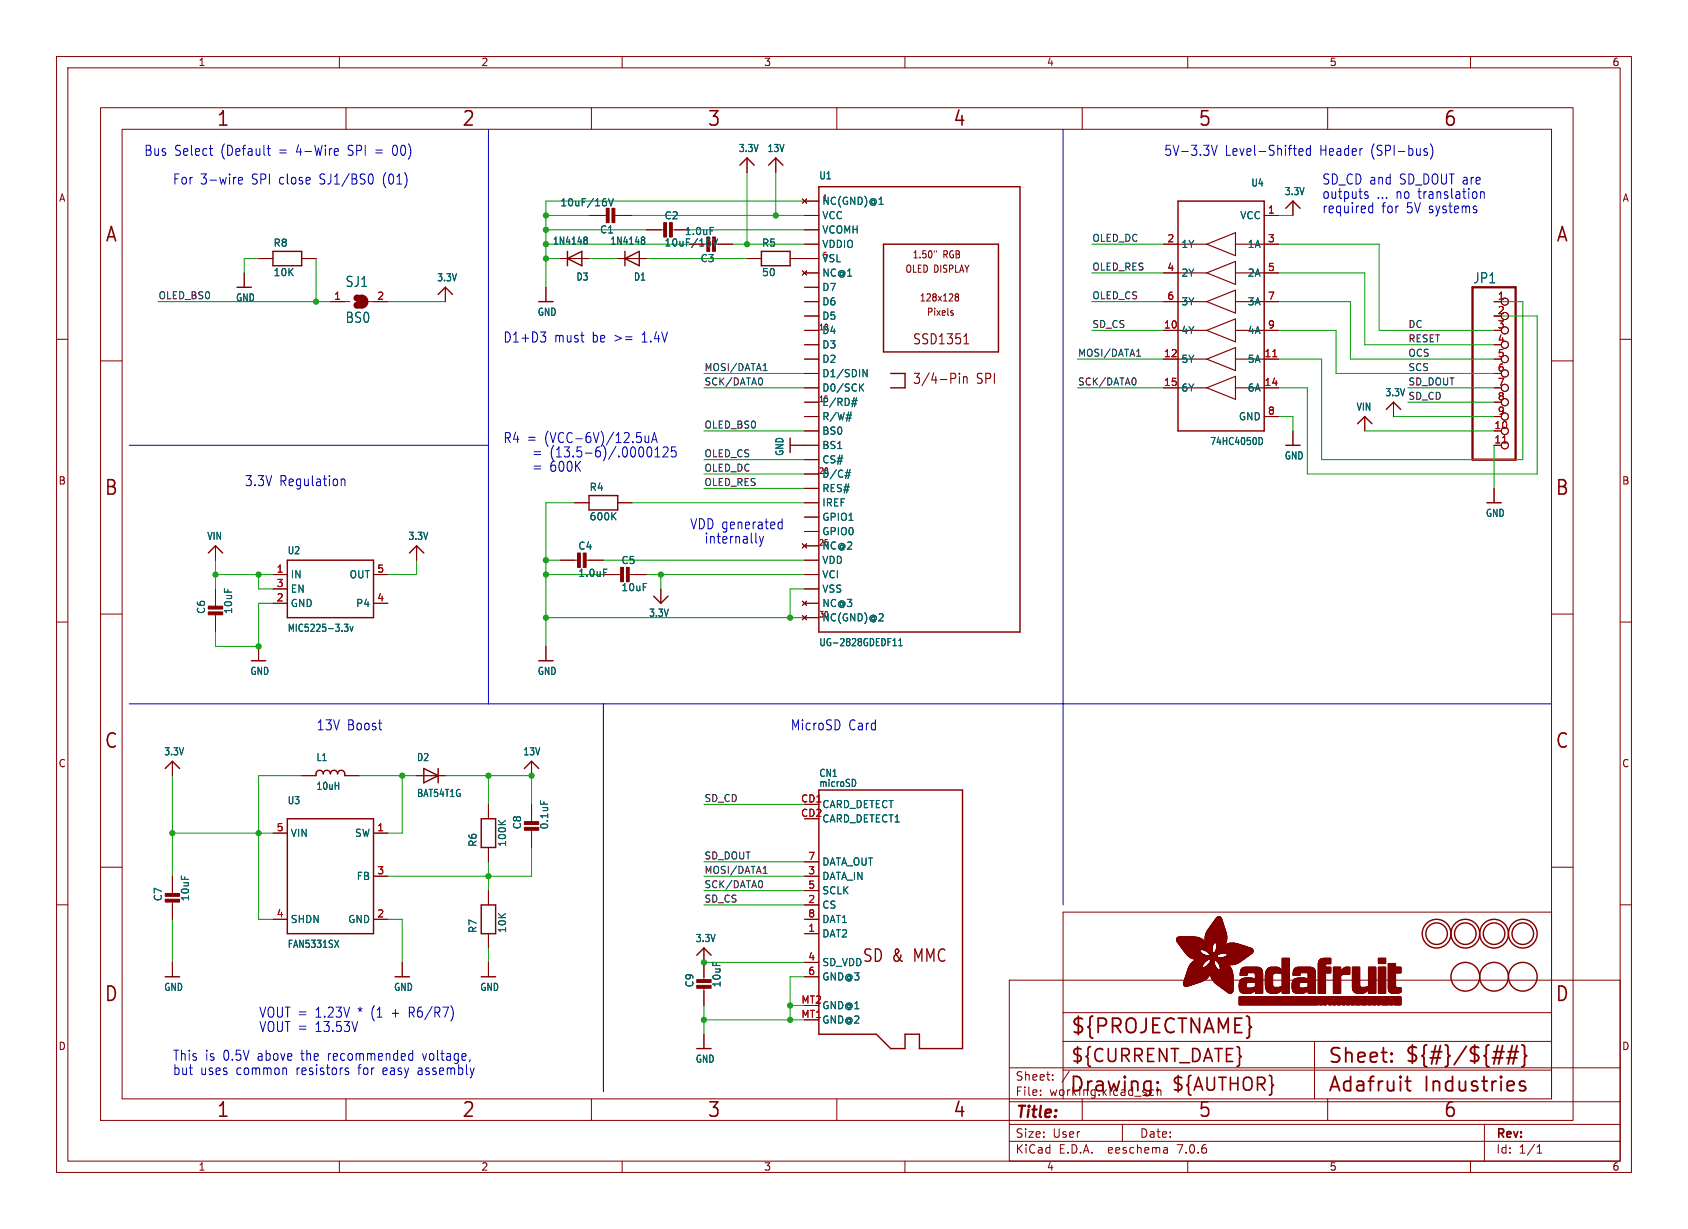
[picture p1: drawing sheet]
<svg xmlns="http://www.w3.org/2000/svg" width="298mm" height="217mm" viewBox="0 0 298 217" stroke-linecap="round" stroke-linejoin="round" font-family="sans-serif">
<defs><g id="words">
<g font-size="3.5" fill="#840000">
<text x="38.2" y="22.7">1</text>
<text x="81.6" y="22.7">2</text>
<text x="125" y="22.7">3</text>
<text x="168.4" y="22.7">4</text>
<text x="211.8" y="22.7">5</text>
<text x="255.1" y="22.7">6</text>
<text x="18.5" y="43.1">A</text>
<text x="275" y="43.1">A</text>
<text x="18.3" y="87.9">B</text>
<text x="274.9" y="87.9">B</text>
<text x="18.3" y="132.7">C</text>
<text x="274.9" y="132.7">C</text>
<text x="18.3" y="177.4">D</text>
<text x="274.9" y="177.4">D</text>
<text x="189.2" y="183.2">${PROJECTNAME}</text>
<text x="234.7" y="188.4">Sheet:</text>
<text x="248.3" y="188.3">${#}/${##}</text>
<text x="38.2" y="197.9">1</text>
<text x="81.6" y="197.9">2</text>
<text x="125" y="197.9">3</text>
<text x="168.4" y="197.9">4</text>
<text x="189" y="193.5">Drawing:</text>
<text x="211.8" y="197.9">5</text>
<text x="234.7" y="193.5">Adafruit</text>
<text x="251.8" y="193.5">Industries</text>
<text x="255.1" y="197.9">6</text>
</g>
<g font-size="3.2" fill="#840000">
<text x="189.2" y="188.2">${CURRENT_DATE}</text>
<text x="207" y="193.3">${AUTHOR}</text>
</g>
<g font-size="3" fill="#840000">
<text x="152.4" y="170.4">SD &amp;</text>
<text x="161.8" y="170.4">MMC</text>
</g>
<text font-size="2.8" fill="#840000" x="179.4" y="198.2">Title:</text>
<g font-size="2.5" fill="#0000c2">
<text x="25.4" y="27.7">Bus</text>
<text x="30.8" y="27.7">Select</text>
<text x="39.1" y="27.7">(Default</text>
<text x="49.5" y="27.7">=</text>
<text x="52.6" y="27.7">4-Wire</text>
<text x="61.9" y="27.7">SPI =</text>
<text x="70.1" y="27.7">00)</text>
<text x="205.7" y="27.7">5V-3.3V</text>
<text x="216.5" y="27.7">Level-Shifted</text>
<text x="233.4" y="27.7">Header</text>
<text x="242.5" y="27.7">(SPI-bus)</text>
<text x="30.5" y="32.8">For</text>
<text x="35.4" y="32.8">3-wire</text>
<text x="44.5" y="32.8">SPI close</text>
<text x="56.8" y="32.8">SJ1/BS0</text>
<text x="68.1" y="32.8">(01)</text>
<text x="233.7" y="32.8">SD_CD and</text>
<text x="233.7" y="35.3">outputs</text>
<text x="243.4" y="35.3">... no translation</text>
<text x="247.5" y="32.8">SD_DOUT are</text>
<text x="233.7" y="37.9">required</text>
<text x="244.3" y="37.9">for</text>
<text x="248.7" y="37.9">5V systems</text>
<text x="88.9" y="60.7">D1+D3</text>
<text x="98" y="60.7">must</text>
<text x="104.8" y="60.7">be &gt;=</text>
<text x="113.8" y="60.7">1.4V</text>
<text x="88.9" y="78.5">R4 =</text>
<text x="94" y="81">=</text>
<text x="94" y="83.6">=</text>
<text x="96.3" y="78.5">(VCC-6V)/12.5uA</text>
<text x="97.2" y="81">(13.5-6)/.0000125</text>
<text x="97.2" y="83.6">600K</text>
<text x="43.2" y="86.1">3.3V</text>
<text x="49.4" y="86.1">Regulation</text>
<text x="121.9" y="93.7">VDD generated</text>
<text x="124.5" y="96.3">internally</text>
<text x="55.9" y="129.3">13V</text>
<text x="61.4" y="129.3">Boost</text>
<text x="139.7" y="129.3">MicroSD</text>
<text x="150" y="129.3">Card</text>
<text x="45.7" y="182.6">VOUT =</text>
<text x="45.7" y="180.1">VOUT =</text>
<text x="55.8" y="182.6">13.53V</text>
<text x="55.8" y="180.1">1.23V</text>
<text x="63.5" y="180.1">* (1</text>
<text x="69.7" y="180.1">+</text>
<text x="72.8" y="180.1">R6/R7)</text>
<text x="30.5" y="187.7">This</text>
<text x="30.5" y="190.3">but</text>
<text x="35.4" y="190.3">uses</text>
<text x="36.2" y="187.7">is 0.5V</text>
<text x="41.8" y="190.3">common</text>
<text x="45.7" y="187.7">above</text>
<text x="52.5" y="190.3">resistors</text>
<text x="53.6" y="187.7">the</text>
<text x="58.4" y="187.7">recommended</text>
<text x="63.6" y="190.3">for</text>
<text x="68.1" y="190.3">easy</text>
<text x="74.4" y="190.3">assembly</text>
<text x="75.3" y="187.7">voltage,</text>
</g>
<g font-size="2.5" fill="#006464">
<text x="61" y="50.9">SJ1</text>
<text x="260.4" y="50.3">JP1</text>
<text x="61" y="57.3">BS0</text>
</g>
<g font-size="2.5" fill="#840000">
<text x="161.3" y="61.2">SSD1351</text>
<text x="161.3" y="68.1">3/4-Pin</text>
<text x="172.6" y="68.1">SPI</text>
</g>
<g font-size="2.1" fill="#840000">
<text x="179.4" y="191.3">Sheet:</text>
<text x="179.4" y="194">File:</text>
<text x="185.5" y="194">working.kicad_sch</text>
<text x="179.4" y="201.4">Size:</text>
<text x="186.1" y="201.4">User</text>
<text x="201.4" y="201.4">Date:</text>
<text x="264.4" y="201.6">Rev:</text>
<text x="179.4" y="204.2">KiCad</text>
<text x="187.2" y="204.2">E.D.A.</text>
<text x="196.1" y="204.2">eeschema</text>
<text x="208.4" y="204.2">7.0.6</text>
<text x="264.4" y="204.2">Id:</text>
<text x="268.5" y="204.2">1/1</text>
</g>
<g font-size="1.8" fill="#840000">
<text x="35" y="11.9">1</text>
<text x="85" y="11.9">2</text>
<text x="135" y="11.9">3</text>
<text x="185" y="11.9">4</text>
<text x="235" y="11.9">5</text>
<text x="285" y="11.9">6</text>
<text x="10.3" y="35.9">A</text>
<text x="286.8" y="35.9">A</text>
<text x="117.4" y="43.8">10uF/16V</text>
<text x="161.3" y="45.9">1.50&quot;</text>
<text x="166.7" y="45.9">RGB</text>
<text x="160" y="48.4">OLED DISPLAY</text>
<text x="162.5" y="53.5">128x128</text>
<text x="163.8" y="56">Pixels</text>
<text x="10.3" y="85.9">B</text>
<text x="286.7" y="85.9">B</text>
<text x="10.3" y="135.9">C</text>
<text x="286.7" y="135.9">C</text>
<text x="10.3" y="185.9">D</text>
<text x="286.7" y="185.9">D</text>
<text x="35" y="207.2">1</text>
<text x="85" y="207.2">2</text>
<text x="135" y="207.2">3</text>
<text x="185" y="207.2">4</text>
<text x="235" y="207.2">5</text>
<text x="285" y="207.2">6</text>
</g>
<g font-size="1.8" fill="#006464">
<text x="130.5" y="27.1">3.3V</text>
<text x="135.6" y="27.1">13V</text>
<text x="144.8" y="31.9">U1</text>
<text x="221.1" y="33.2">U4</text>
<text x="227" y="34.7">3.3V</text>
<text x="99" y="36.7">10uF/16V</text>
<text x="106" y="41.5">C1</text>
<text x="117.4" y="39">C2</text>
<text x="121" y="41.8">1.0uF</text>
<text x="145.3" y="41.5">VCOMH</text>
<text x="145.3" y="39">VCC</text>
<text x="145.3" y="36.4">NC(GND)@1</text>
<text x="219.2" y="39">VCC</text>
<text x="48.3" y="43.8">R8</text>
<text x="97.7" y="43.5">1N4148</text>
<text x="107.8" y="43.5">1N4148</text>
<text x="123.8" y="46.6">C3</text>
<text x="134.6" y="43.8">R5</text>
<text x="145.3" y="46.6">VSL</text>
<text x="145.3" y="44">VDDIO</text>
<text x="208.8" y="44">1Y</text>
<text x="220.5" y="44">1A</text>
<text x="41.6" y="53.5">GND</text>
<text x="48.3" y="49">10K</text>
<text x="77.2" y="50">3.3V</text>
<text x="101.8" y="49.8">D3</text>
<text x="112" y="49.8">D1</text>
<text x="134.6" y="49">50</text>
<text x="145.3" y="51.7">D7</text>
<text x="145.3" y="49.1">NC@1</text>
<text x="208.8" y="49.1">2Y</text>
<text x="220.5" y="49.1">2A</text>
<text x="95" y="56">GND</text>
<text x="145.3" y="59.3">D4</text>
<text x="145.3" y="56.7">D5</text>
<text x="145.3" y="54.2">D6</text>
<text x="208.8" y="59.3">4Y</text>
<text x="208.8" y="54.2">3Y</text>
<text x="220.5" y="54.2">3A</text>
<text x="220.5" y="59.3">4A</text>
<text x="145.3" y="64.4">D2</text>
<text x="145.3" y="61.8">D3</text>
<text x="208.8" y="64.4">5Y</text>
<text x="220.5" y="64.4">5A</text>
<text x="145.3" y="72">E/RD#</text>
<text x="145.3" y="69.4">D0/SCK</text>
<text x="145.3" y="66.9">D1/SDIN</text>
<text x="208.8" y="69.4">6Y</text>
<text x="220.5" y="69.4">6A</text>
<text x="244.8" y="70.3">3.3V</text>
<text x="145.3" y="77.1">BS0</text>
<text x="145.3" y="74.5">R/W#</text>
<text x="218.9" y="74.5">GND</text>
<text x="239.7" y="72.8">VIN</text>
<text x="138.7" y="80.7" transform="rotate(-90 138.7 80.7)">GND</text>
<text x="145.3" y="82.1">CS#</text>
<text x="145.3" y="79.6">BS1</text>
<text x="213.8" y="78.9">74HC4050D</text>
<text x="227" y="81.4">GND</text>
<text x="104.1" y="87">R4</text>
<text x="145.3" y="87.2">RES#</text>
<text x="145.3" y="84.7">D/C#</text>
<text x="145.3" y="89.8">IREF</text>
<text x="36.5" y="95.7">VIN</text>
<text x="72.1" y="95.7">3.3V</text>
<text x="104.1" y="92.2">600K</text>
<text x="145.3" y="94.8">GPIO0</text>
<text x="145.3" y="92.3">GPIO1</text>
<text x="262.6" y="91.6">GND</text>
<text x="50.8" y="98.2">U2</text>
<text x="102.1" y="97.4">C4</text>
<text x="109.8" y="99.9">C5</text>
<text x="145.3" y="99.9">VDD</text>
<text x="145.3" y="97.4">NC@2</text>
<text x="51.3" y="102.5">IN</text>
<text x="51.3" y="107.5">GND</text>
<text x="51.3" y="105">EN</text>
<text x="61.7" y="102.5">OUT</text>
<text x="62.8" y="107.5">P4</text>
<text x="102.1" y="102.2">1.0uF</text>
<text x="109.8" y="104.7">10uF</text>
<text x="145.3" y="107.5">NC@3</text>
<text x="145.3" y="105">VSS</text>
<text x="145.3" y="102.5">VCI</text>
<text x="36.4" y="108.7" transform="rotate(-90 36.4 108.7)">C6</text>
<text x="41.2" y="108.7" transform="rotate(-90 41.2 108.7)">10uF</text>
<text x="50.8" y="111.9">MIC5225-3.3v</text>
<text x="114.7" y="109.3">3.3V</text>
<text x="145.3" y="110.1">NC(GND)@2</text>
<text x="44.2" y="119.5">GND</text>
<text x="95" y="119.5">GND</text>
<text x="144.8" y="114.5">UG-2828GDEDF11</text>
<text x="28.9" y="133.8">3.3V</text>
<text x="55.9" y="134.8">L1</text>
<text x="73.6" y="134.8">D2</text>
<text x="92.4" y="133.8">13V</text>
<text x="144.8" y="137.6">CN1</text>
<text x="50.8" y="142.4">U3</text>
<text x="55.9" y="139.9">10uH</text>
<text x="73.6" y="141.1">BAT54T1G</text>
<text x="144.8" y="139.4">microSD</text>
<text x="145.3" y="143.1">CARD_DETECT</text>
<text x="51.3" y="148.2">VIN</text>
<text x="62.7" y="148.2">SW</text>
<text x="84.5" y="149.9" transform="rotate(-90 84.5 149.9)">R6</text>
<text x="89.7" y="149.9" transform="rotate(-90 89.7 149.9)">100K</text>
<text x="92.3" y="146.8" transform="rotate(-90 92.3 146.8)">C8</text>
<text x="97.1" y="146.8" transform="rotate(-90 97.1 146.8)">0.1uF</text>
<text x="145.3" y="145.6">CARD_DETECT1</text>
<text x="63" y="155.8">FB</text>
<text x="145.3" y="155.8">DATA_IN</text>
<text x="145.3" y="153.3">DATA_OUT</text>
<text x="28.8" y="159.5" transform="rotate(-90 28.8 159.5)">C7</text>
<text x="33.6" y="159.5" transform="rotate(-90 33.6 159.5)">10uF</text>
<text x="145.3" y="160.9">CS</text>
<text x="145.3" y="158.3">SCLK</text>
<text x="50.8" y="167.8">FAN5331SX</text>
<text x="51.3" y="163.4">SHDN</text>
<text x="61.5" y="163.4">GND</text>
<text x="84.5" y="165.1" transform="rotate(-90 84.5 165.1)">R7</text>
<text x="89.7" y="165.1" transform="rotate(-90 89.7 165.1)">10K</text>
<text x="122.9" y="166.8">3.3V</text>
<text x="145.3" y="166">DAT2</text>
<text x="145.3" y="163.4">DAT1</text>
<text x="145.3" y="171">SD_VDD</text>
<text x="145.3" y="173.6">GND@3</text>
<text x="28.9" y="175.4">GND</text>
<text x="69.6" y="175.4">GND</text>
<text x="84.8" y="175.4">GND</text>
<text x="122.8" y="174.7" transform="rotate(-90 122.8 174.7)">C9</text>
<text x="127.6" y="174.7" transform="rotate(-90 127.6 174.7)">10uF</text>
<text x="145.3" y="178.7">GND@1</text>
<text x="145.3" y="181.2">GND@2</text>
<text x="122.9" y="188.1">GND</text>
</g>
<g font-size="1.8" fill="#a90000">
<text x="224.1" y="37.8">1</text>
<text x="206.3" y="42.9">2</text>
<text x="224.1" y="42.9">3</text>
<text x="59" y="53.1">1</text>
<text x="66.6" y="53.1">2</text>
<text x="206.3" y="48">4</text>
<text x="206.3" y="53.1">6</text>
<text x="224.1" y="48">5</text>
<text x="224.1" y="53.1">7</text>
<text x="264.7" y="53.1">1</text>
<text x="205.7" y="58.2">10</text>
<text x="224.1" y="58.2">9</text>
<text x="264.7" y="55.6">2</text>
<text x="264.7" y="58.2">3</text>
<text x="205.7" y="63.2">12</text>
<text x="223.5" y="63.2">11</text>
<text x="264.7" y="60.7">4</text>
<text x="264.7" y="63.2">5</text>
<text x="264.7" y="65.8">6</text>
<text x="205.7" y="68.3">15</text>
<text x="223.5" y="68.3">14</text>
<text x="264.7" y="68.3">7</text>
<text x="264.7" y="70.9">8</text>
<text x="224.1" y="73.4">8</text>
<text x="264.1" y="75.9">10</text>
<text x="264.7" y="73.4">9</text>
<text x="264.1" y="78.5">11</text>
<text x="48.8" y="101.3">1</text>
<text x="66.6" y="101.3">5</text>
<text x="48.8" y="106.4">2</text>
<text x="48.8" y="103.9">3</text>
<text x="66.6" y="106.4">4</text>
<text x="141.5" y="142">CD1</text>
<text x="48.8" y="147.1">5</text>
<text x="66.6" y="147.1">1</text>
<text x="141.5" y="144.5">CD2</text>
<text x="66.6" y="154.7">3</text>
<text x="142.8" y="154.7">3</text>
<text x="142.8" y="152.1">7</text>
<text x="142.8" y="159.8">2</text>
<text x="142.8" y="157.2">5</text>
<text x="48.8" y="162.3">4</text>
<text x="66.6" y="162.3">2</text>
<text x="142.8" y="164.8">1</text>
<text x="142.8" y="162.3">8</text>
<text x="142.8" y="169.9">4</text>
<text x="142.8" y="172.5">6</text>
<text x="141.6" y="177.5">MT2</text>
<text x="141.6" y="180.1">MT1</text>
</g>
<g font-size="1.7" fill="#0f0f0f">
<text x="193" y="47.9">OLED_RES</text>
<text x="193" y="42.8">OLED_DC</text>
<text x="27.9" y="53">OLED_BS0</text>
<text x="193" y="53">OLED_CS</text>
<text x="193" y="58.1">SD_CS</text>
<text x="248.9" y="58.1">DC</text>
<text x="124.5" y="65.7">MOSI/DATA1</text>
<text x="190.5" y="63.2">MOSI/DATA1</text>
<text x="248.9" y="65.7">SCS</text>
<text x="248.9" y="63.2">OCS</text>
<text x="248.9" y="60.6">RESET</text>
<text x="124.5" y="68.2">SCK/DATA0</text>
<text x="190.5" y="68.2">SCK/DATA0</text>
<text x="248.9" y="70.8">SD_CD</text>
<text x="248.9" y="68.2">SD_DOUT</text>
<text x="124.5" y="75.9">OLED_BS0</text>
<text x="124.5" y="80.9">OLED_CS</text>
<text x="124.5" y="83.5">OLED_DC</text>
<text x="124.5" y="86">OLED_RES</text>
<text x="124.5" y="141.9">SD_CD</text>
<text x="124.5" y="152.1">SD_DOUT</text>
<text x="124.5" y="154.6">MOSI/DATA1</text>
<text x="124.5" y="159.7">SD_CS</text>
<text x="124.5" y="157.1">SCK/DATA0</text>
</g>
<g font-size="1.4" fill="#006464">
<text x="145.3" y="35.7">1</text>
<text x="145.3" y="45.9">5</text>
<text x="144.7" y="58.6">10</text>
<text x="144.7" y="71.3">15</text>
<text x="144.7" y="84">20</text>
<text x="144.7" y="96.7">25</text>
<text x="144.7" y="109.4">30</text>
</g>
</g></defs>
<g fill="none" stroke="#840000" stroke-width=".18">
<path d="M10 10h278.5v197.3h-278.5zM12 12h274.5v193.3h-274.5zM17.8 19h260.3v179.1h-260.3zM60 10v2M61.2 19v3.9M104.6 19v3.9M110 10v2M148 19v3.9M160 10v2M191.3 19v3.9M210 10v2M234.7 19v3.9"/>
<path d="M260 10v2M21.6 22.9h252.7v171.4h-252.7zM104.1 38.1h3.3M108.5 38.1h3.3M132.1 27.9v2.6M137.2 27.9v2.6M141.9 35.2l.7 .7M142.2 38.1h2.6M142.2 35.6h2.6M142.6 35.2l-.7 .7M223.5 38.1h2.6M228.6 35.6v2.5"/>
<path d="M10 60h2M43.2 48.3v2.5M45.7 45.7h2.6M53.3 45.7h2.6M58.4 53.3h3.4M65.2 53.3h3.4M78.7 50.8v2.5M96.5 50.8v2.5M99.1 45.7h5M109.2 45.7h5.1M114.3 40.6h3.3M118.6 40.6h3.3"/>
<path d="M126.2 43.2h3.3M132.1 45.7h2.5M139.7 45.7h5.1M141.9 47.9l.7 .7M142.2 53.3h2.6M142.2 58.4h2.6M142.2 43.2h2.6M142.2 48.3h2.6M142.2 40.6h2.6M142.2 55.9h2.6M142.2 50.8h2.6M142.6 47.9l-.7 .7"/>
<path d="M165.6 44.3v.3M168.2 55.3l.3 .1 .1 .2-.2 .2h-.2M168.2 54.9l.3 .1M169.1 52.5l-.2-.2 .2-.3h.3l.1 .2-.2 .3M169.1 52.5l-.2 .2v.3l.2 .2h.3l.1-.2v-.3l-.2-.2M169.1 52.5h.2M205.7 53.3h2.6M205.7 58.4h2.6M205.7 43.2h2.6M205.7 48.3h2.6M223.5 53.3h2.6M223.5 58.4h2.6"/>
<path d="M223.5 43.2h2.6M223.5 48.3h2.6M264.2 53.3h1.2M264.2 58.4h1.2M286.5 60h2M17.8 63.8h3.8M139.7 78.7h5.1M142.2 63.5h2.6M142.2 68.6h2.6M142.2 73.7h2.6M142.2 66h2.6M142.2 71.1h2.6"/>
<path d="M142.2 76.2h2.6M142.2 61h2.6M205.7 63.5h2.6M205.7 68.6h2.6M223.5 63.5h2.6M223.5 68.6h2.6M223.5 73.7h2.6M228.6 76.2v2.5M241.3 73.7v2.5M246.4 71.1v2.6M264.2 63.5h1.2M264.2 68.6h1.2"/>
<path d="M264.2 73.7h1.2M264.2 66h1.2M264.2 71.1h1.2M274.3 63.8h3.8M38.1 96.5v2.6M73.7 96.5v2.6M99.1 99.1h3.3M101.6 88.9h2.5M103.4 99.1h3.3M109.2 88.9h2.6M141.9 96.1l.7 .8M142.2 86.4h2.6"/>
<path d="M142.2 83.8h2.6M142.2 81.3h2.6M142.2 99.1h2.6M142.2 96.5h2.6M142.2 94h2.6M142.2 91.4h2.6M142.2 88.9h2.6M142.6 96.1l-.7 .8M264.2 86.4v2.5M10 110h2M17.8 108.6h3.8M38.1 104.1v3.3"/>
<path d="M38.1 108.5v3.3M45.7 114.3v2.5M48.3 106.7h2.5M48.3 104.1h2.5M48.3 101.6h2.5M66 106.7h2.6M66 101.6h2.6M96.5 114.3v2.5M106.7 101.6h3.3M111 101.6h3.3M116.8 104.1v2.6M141.9 108.8l.7 .8"/>
<path d="M141.9 106.3l.7 .8M142.2 109.2h2.6M142.2 106.7h2.6M142.2 104.1h2.6M142.2 101.6h2.6M142.6 108.8l-.7 .8M142.6 106.3l-.7 .8M274.3 108.6h3.8M286.5 110h2M30.5 134.6v2.6M53.3 137.2h2.6M61 137.2h2.5"/>
<path d="M73.7 137.2h5M94 134.6v2.6M10 160h2M17.8 153.4h3.8M30.5 154.9v3.3M30.5 159.3v3.3M48.3 147.3h2.5M66 147.3h2.6M66 154.9h2.6M86.4 142.2v2.6M86.4 149.9v2.5M86.4 157.5v2.5"/>
<path d="M94 142.2v3.3M94 146.6v3.3M142.2 154.9h2.6M142.2 157.5h2.6M142.2 152.4h2.6M274.3 153.4h3.8M286.5 160h2M30.5 170.2v2.5M48.3 162.6h2.5M66 162.6h2.6M71.1 170.2v2.5M86.4 165.1v2.5"/>
<path d="M86.4 170.2v2.5M124.5 167.6v5.9M124.5 174.5v3.3M142.2 160h2.6M142.2 162.6h2.6M142.2 165.1h2.6M142.2 170.2h2.6M142.2 172.7h2.6M178.4 173.3h108.1v32h-108.1zM188 179.1h86.3M274.3 161.3h-86.3v33M61.2 194.3v3.8"/>
<path d="M104.6 194.3v3.8M124.5 182.9v2.5M148 194.3v3.8M178.4 198.8h108.1M178.4 194.8h108.1M178.4 188.8h108.1M184 193.6v.1M184 192.8v.1M186.1 190.9v.1M186.1 190.1v.1M188 184.1h86.3M188 189.2h86.3"/>
<path d="M189.1 189.4l-1.3 2M191.3 194.3v3.8M198.4 198.8v3M203.8 192.7l.2 .1M204 193.6l-.2 .1M204.6 192.2v1.5M204.6 192.9l.2-.2 .4 .1 .1 .9M232.4 184.1v10.2M234.7 194.3v3.8M262.5 198.8v6.5M60 205.3v2M110 205.3v2"/>
<path d="M160 205.3v2M178.4 201.8h108.1M206.3 203l.1 .9M206.4 203.8l-.1 .1M206.4 203.3h-.1M210 205.3v2M260 205.3v2M271.8 203.9h.8M271.8 202.8l.4-.4v1.5"/>
<circle cx="266.1" cy="55.9" r=".63"/>
<circle cx="266.1" cy="53.3" r=".63"/>
<circle cx="266.1" cy="58.4" r=".63"/>
<circle cx="266.1" cy="78.7" r=".63"/>
<circle cx="266.1" cy="73.7" r=".63"/>
<circle cx="266.1" cy="63.5" r=".63"/>
<circle cx="266.1" cy="76.2" r=".63"/>
<circle cx="266.1" cy="61" r=".63"/>
<circle cx="266.1" cy="66" r=".63"/>
<circle cx="266.1" cy="71.1" r=".63"/>
<circle cx="266.1" cy="68.6" r=".63"/>
</g>
<g fill="none" stroke="#840000" stroke-width=".25">
<path d="M130.8 29.2l1.3-1.3 1.2 1.3M135.9 29.2l1.3-1.3 1.2 1.3M144.8 33h35.5v78.8h-35.5zM208.3 35.6h15.2v40.6h-15.2zM227.3 36.8l1.3-1.2 1.3 1.2M41.9 50.8h2.5M48.3 44.4h5v2.6h-5zM77.5 52.1l1.2-1.3 1.3 1.3M95.2 53.3h2.6M100.3 45.7l2.6-1.3v2.6zM100.3 44.4v2.6M110.5 45.7l2.5-1.3v2.6z"/>
<path d="M110.5 44.4v2.6M134.6 44.4h5.1v2.6h-5.1zM156.2 43.2h20.3v19h-20.3zM139.7 77.5v2.5M157.5 66h2.5v2.6h-2.5M227.3 78.7h2.6M240 74.9l1.3-1.2 1.3 1.2M245.1 72.4l1.3-1.3 1.2 1.3M36.8 97.8l1.3-1.3 1.3 1.3M50.8 99.1h15.2v10.1h-15.2zM72.4 97.8l1.3-1.3 1.2 1.3M104.1 87.6h5.1v2.6h-5.1z"/>
<path d="M262.9 88.9h2.5M44.4 116.8h2.6M95.2 116.8h2.6M115.6 105.4l1.2 1.3 1.3-1.3M29.2 135.9l1.3-1.3 1.2 1.3M55.9 137.2v-.4a.64 .64 0 0 1 .6-.6 .64 .64 0 0 1 .6 .6 .64 .64 0 0 1 .7-.6 .64 .64 0 0 1 .6 .6 .64 .64 0 0 1 .7-.6 .64 .64 0 0 1 .6 .6 .64 .64 0 0 1 .6-.6 .64 .64 0 0 1 .7 .6v.4M74.9 135.9l2.6 1.3-2.6 1.2zM77.5 135.9v2.5M92.7 135.9l1.3-1.3 1.2 1.3M144.8 139.7h25.4v45.7h-7.6v-2.5h-2.6v2.5h-2.5l-2.6-2.5h-10.1zM50.8 144.8h15.2v20.3h-15.2zM85.1 144.8h2.5v5.1h-2.5z"/>
<path d="M29.2 172.7h2.5M69.8 172.7h2.6M85.1 160h2.5v5.1h-2.5zM85.1 172.7h2.5M123.2 168.9l1.3-1.3 1.2 1.3M123.2 185.4h2.5"/>
<circle cx="254" cy="165.1" r="2.54"/>
<circle cx="254" cy="165.1" r="1.9"/>
<circle cx="259.1" cy="172.7" r="2.54"/>
<circle cx="259.1" cy="165.1" r="2.54"/>
<circle cx="259.1" cy="165.1" r="1.9"/>
<circle cx="264.2" cy="165.1" r="2.54"/>
<circle cx="264.2" cy="172.7" r="2.54"/>
<circle cx="264.2" cy="165.1" r="1.9"/>
<circle cx="269.2" cy="172.7" r="2.54"/>
<circle cx="269.2" cy="165.1" r="2.54"/>
<circle cx="269.2" cy="165.1" r="1.9"/>
</g>
<g fill="none" stroke="#006464" stroke-width=".18">
<path d="M107.2 35.7v.6M107.6 35.1l.4 1.3 .4-1.3M155.4 36.1h.8M103.4 41.9h.2l.2 .3-.2 .3M103.4 42.5h.2M103.6 42.5l.2 .1v.3l-.2 .3h-.2M113.6 41.9h.2l.2 .3-.2 .3M113.6 42.5h.2M113.8 42.5l.1 .1 .1 .3-.2 .3h-.2M125.6 40.2h.6M125.6 42.8v.6M126 42.2l.4 1.3 .5-1.3"/>
<path d="M149.6 73.9h.9M149.7 73.4h.9M150.5 72.8l-.4 1.7M150.5 71.4h.9M150.6 70.9h1M151.4 70.3l-.3 1.6M152.2 68.4l.5 .8M152.6 65.3l.7 1.3v-1.3M152.7 67.9l-.7 .7M222.6 77.4a.67 .67 0 0 1 .6 .4 .67 .67 0 0 1-.2 .8h-.4M108.4 91.2l.5 .7M108.9 90.7l-.7 .7"/>
<path d="M149.4 84.1h.9M149.5 83.6h.9M150.3 83l-.4 1.6M60.9 110.4h.6l-.3 .5 .3 .1v.5l-.2 .1-.4-.1M61.9 110.8l.3 .8 .2-.8M106.7 100.6h.6M157.9 114.2h.6M158.1 113.1l.1-.2v1.3M158.9 114.2h.6M158.9 113.3l.3-.4v1.3M150.9 137.8a.73 .73 0 0 1 0 1.3M88.1 145.1l.7 .7"/>
<path d="M89.4 145.1l-.7 .5M95.6 141.6v.6M59.2 166.3l.7 1.2M59.9 166.3l-.7 1.2"/>
</g>
<path d="M63.1 52.7a.64 .64 0 0 1 .7 .6 .64 .64 0 0 1-.7 .7M63.9 52.7a.64 .64 0 0 1 .6 .6 .64 .64 0 0 1-.6 .7" fill="none" stroke="#840000" stroke-width="1.3"/>
<g fill="#840000" stroke="#840000" stroke-width=".18">
<path d="M208 166.3h4.8z"/>
<path d="M208 166.2l4.8 .1z"/>
<path d="M208 166.2h4.8z"/>
<path d="M208 166.2h4.7z"/>
<path d="M208 166.1l4.7 .1z"/>
<path d="M208 166.1h4.6z"/>
<path d="M208 166l4.5 .1z"/>
<path d="M208 166h4.5z"/>
<path d="M208 166.4h4.9z"/>
<path d="M208 166.3l4.9 .1z"/>
<path d="M208 166h4.4z"/>
<path d="M208 165.9l4.4 .1z"/>
<path d="M208.1 166.4l4.9 .1z"/>
<path d="M208.1 165.9h4.2z"/>
<path d="M208.1 166.5h4.9z"/>
<path d="M208.1 165.9h4.1z"/>
<path d="M208.1 165.8l4 .1z"/>
<path d="M208.1 166.6h5z"/>
<path d="M208.1 166.5l4.9 .1z"/>
<path d="M208.1 165.8h3.9z"/>
<path d="M208.2 166.6h4.9z"/>
<path d="M208.2 165.8h3.6z"/>
<path d="M208.2 166.6l4.9 .1z"/>
<path d="M208.2 165.7l3.5 .1z"/>
<path d="M208.2 166.7h5z"/>
<path d="M208.2 166.7h4.9z"/>
<path d="M208.3 166.7l4.9 .1z"/>
<path d="M208.3 165.7h3.3z"/>
<path d="M208.3 166.8h6.3z"/>
<path d="M208.3 166.8h4.9z"/>
<path d="M208.3 166.8l6.3 .1z"/>
<path d="M208.4 166.9h6.2z"/>
<path d="M208.4 167h6.1z"/>
<path d="M208.4 166.9l6.1 .1z"/>
<path d="M208.4 165.7h2.8z"/>
<path d="M208.5 167h6z"/>
<path d="M208.5 167l6 .1z"/>
<path d="M208.6 167.1h5.9z"/>
<path d="M208.6 167.1l5.8 .1z"/>
<path d="M208.6 167.2h5.8z"/>
<path d="M208.7 167.2l5.7 .1z"/>
<path d="M208.7 167.3h5.7z"/>
<path d="M208.7 167.3l5.7 .1z"/>
<path d="M208.8 167.4h5.6z"/>
<path d="M208.8 167.5h5.5z"/>
<path d="M208.8 167.4l5.5 .1z"/>
<path d="M208.9 167.5l5.4 .1z"/>
<path d="M208.9 167.6h5.4z"/>
<path d="M208.9 167.6l5.4 .1z"/>
<path d="M209 167.7h5.3z"/>
<path d="M209 167.7l5.3 .1z"/>
<path d="M209 167.8h5.3z"/>
<path d="M209.1 167.8h5.2z"/>
<path d="M209.1 167.8l5.2 .1z"/>
<path d="M209.1 167.9h5.2z"/>
<path d="M209.2 167.9l3.1 .1z"/>
<path d="M209.2 168h3z"/>
<path d="M209.2 174.1h1.8z"/>
<path d="M209.2 174l1.8 .1z"/>
<path d="M209.2 174h2z"/>
<path d="M209.2 174h2.1z"/>
<path d="M209.2 173.9l2.1 .1z"/>
<path d="M209.2 173.9h2.3z"/>
<path d="M209.2 173.9h2.4z"/>
<path d="M209.2 173.8l2.4 .1z"/>
<path d="M209.2 173.8h2.6z"/>
<path d="M209.2 168l3 .1z"/>
<path d="M209.3 174.1l1.4 .1z"/>
<path d="M209.3 174.1h1.5z"/>
<path d="M209.3 173.8h2.6z"/>
<path d="M209.3 173.7l2.6 .1z"/>
<path d="M209.3 173.7h2.8z"/>
<path d="M209.3 168.1h2.9z"/>
<path d="M209.3 174.2h1.2z"/>
<path d="M209.3 174.2h1.3z"/>
<path d="M209.3 173.7h2.9z"/>
<path d="M209.3 173.6l3 .1z"/>
<path d="M209.3 173.6h3.1z"/>
<path d="M209.3 173.6h3.2z"/>
<path d="M209.3 168.1l2.9 .1z"/>
<path d="M209.3 174.2l1.1 .1z"/>
<path d="M209.3 173.5l3.3 .1z"/>
<path d="M209.3 173.5h3.3z"/>
<path d="M209.3 173.4l3.4 .1z"/>
<path d="M209.3 173.4h3.5z"/>
<path d="M209.3 168.2h2.9z"/>
<path d="M209.4 174.3h.9z"/>
<path d="M209.4 173.4h3.4z"/>
<path d="M209.4 174.3h.8z"/>
<path d="M209.4 173.3l3.5 .1z"/>
<path d="M209.4 173.3h3.5z"/>
<path d="M209.4 173.3h3.6z"/>
<path d="M209.4 173.2l3.7 .1z"/>
<path d="M209.4 168.3h2.8z"/>
<path d="M209.4 168.2l2.8 .1z"/>
<path d="M209.4 174.3l.7 .1z"/>
<path d="M209.4 173.2h3.7z"/>
<path d="M209.4 173.2h3.8z"/>
<path d="M209.4 173.1l3.8 .1z"/>
<path d="M209.4 173.1h3.9z"/>
<path d="M209.5 173.1h3.8z"/>
<path d="M209.5 173l3.8 .1z"/>
<path d="M209.5 168.3l2.8 .1z"/>
<path d="M209.5 174.4h.5z"/>
<path d="M209.5 173h3.9z"/>
<path d="M209.5 172.9l4 .1z"/>
<path d="M209.5 168.4h2.8z"/>
<path d="M209.5 172.9h4z"/>
<path d="M209.5 172.8l4.1 .1z"/>
<path d="M209.5 172.8h4.1z"/>
<path d="M209.5 168.4l2.9 .1z"/>
<path d="M209.6 172.8h4z"/>
<path d="M209.6 172.7l4 .1z"/>
<path d="M209.6 168.5h2.8z"/>
<path d="M209.6 174.4h.3z"/>
<path d="M209.6 172.7h4.1z"/>
<path d="M209.6 172.6l4.1 .1z"/>
<path d="M209.6 168.5l2.9 .1z"/>
<path d="M209.6 172.6h4.1z"/>
<path d="M209.6 172.6h4.2z"/>
<path d="M209.6 172.5l4.2 .1z"/>
<path d="M209.6 172.5h4.2z"/>
<path d="M209.6 168.6h3z"/>
<path d="M209.6 168.6h2.9z"/>
<path d="M209.7 172.5h4.1z"/>
<path d="M209.7 172.4l4.1 .1z"/>
<path d="M209.7 172.4h4.2z"/>
<path d="M209.7 172.3l4.2 .1z"/>
<path d="M209.7 168.6l2.9 .1z"/>
<path d="M209.8 172.3h4.1z"/>
<path d="M209.8 172.2l4.1 .1z"/>
<path d="M209.8 172.2h4.1z"/>
<path d="M209.8 168.7l2.9 .1z"/>
<path d="M209.8 168.7h2.9z"/>
<path d="M209.8 172.1l4.2 .1z"/>
<path d="M209.8 172.1h4.2z"/>
<path d="M209.8 168.8h3z"/>
<path d="M209.8 172l4.2 .1z"/>
<path d="M209.8 172h4.2z"/>
<path d="M209.8 168.8h3.1z"/>
<path d="M209.9 171.9l4.1 .1z"/>
<path d="M209.9 171.9h4.1z"/>
<path d="M209.9 168.8l3 .1z"/>
<path d="M209.9 171.8l4.1 .1z"/>
<path d="M209.9 171.8h4.1z"/>
<path d="M209.9 168.9h3.1z"/>
<path d="M209.9 171.8h8z"/>
<path d="M209.9 171.7l8 .1z"/>
<path d="M209.9 171.7h7.9z"/>
<path d="M209.9 168.9h3.2z"/>
<path d="M210 171.6l7.8 .1z"/>
<path d="M210 171.6h7.8z"/>
<path d="M210 168.9l3.2 .1z"/>
<path d="M210 171.5l7.8 .1z"/>
<path d="M210 171.5h5.5z"/>
<path d="M210 169h3.3z"/>
<path d="M210 171.5h5.4z"/>
<path d="M210 171.4l5.4 .1z"/>
<path d="M210 171.4h5.3z"/>
<path d="M210 169h5.2z"/>
<path d="M210.1 171.3l5.1 .1z"/>
<path d="M210.1 171.3h5.1z"/>
<path d="M210.1 169l5.1 .1z"/>
<path d="M210.1 171.2l5 .1z"/>
<path d="M210.1 171.2h5z"/>
<path d="M210.1 171.1l5 .1z"/>
<path d="M210.1 171.1h4.9z"/>
<path d="M210.1 169.1h5z"/>
<path d="M210.2 171l2.5 .1z"/>
<path d="M210.2 171h2.5z"/>
<path d="M210.2 169.1h5z"/>
<path d="M210.2 171h2.4z"/>
<path d="M210.2 169.1l5 .1z"/>
<path d="M210.2 170.9l2.4 .1z"/>
<path d="M210.2 170.9h2.4z"/>
<path d="M210.2 169.2h5z"/>
<path d="M210.3 170.8l2.3 .1z"/>
<path d="M210.3 170.8h2.3z"/>
<path d="M210.3 169.2h4.9z"/>
<path d="M210.3 170.7l2.3 .1z"/>
<path d="M210.3 170.7h2.3z"/>
<path d="M210.3 169.2l5 .1z"/>
<path d="M210.4 170.7h2.2z"/>
<path d="M210.4 170.6l2.3 .1z"/>
<path d="M210.4 170.6h2.3z"/>
<path d="M210.4 169.3h5z"/>
<path d="M210.4 170.5l2.3 .1z"/>
<path d="M210.5 170.5h2.2z"/>
<path d="M210.5 169.3l5.2 .1z"/>
<path d="M210.5 170.4l2.3 .1z"/>
<path d="M210.5 170.4h2.3z"/>
<path d="M210.6 170.4h2.2z"/>
<path d="M210.6 169.4h9.6z"/>
<path d="M210.6 170.3l2.2 .1z"/>
<path d="M210.6 170.3h2.2z"/>
<path d="M210.7 170.3h2.2z"/>
<path d="M210.7 169.4l9.4 .1z"/>
<path d="M210.7 170.2l2.2 .1z"/>
<path d="M210.7 170.2h2.2z"/>
<path d="M210.8 170.2h2.2z"/>
<path d="M210.8 170.1l2.2 .1z"/>
<path d="M210.8 169.5h9.3z"/>
<path d="M210.8 170.1h2.2z"/>
<path d="M210.9 170.1h2.2z"/>
<path d="M211 170l2.1 .1z"/>
<path d="M211 170h2.1z"/>
<path d="M211 169.5l9 .1z"/>
<path d="M211 170h2.2z"/>
<path d="M211.1 169.9l2.2 .1z"/>
<path d="M211.1 169.9h2.2z"/>
<path d="M211.2 169.6h8.7z"/>
<path d="M211.2 169.8l2.1 .1z"/>
<path d="M211.3 169.8h2.1z"/>
<path d="M211.3 169.6h8.6z"/>
<path d="M211.4 169.7l2.1 .1z"/>
<path d="M211.5 169.7h2.1z"/>
<path d="M211.6 169.7h2z"/>
<path d="M211.7 169.6l2 .1z"/>
<path d="M212.7 167.9l1.6 .1z"/>
<path d="M212.8 168h1.5z"/>
<path d="M212.9 168h1.4z"/>
<path d="M212.9 171l2.1 .1z"/>
<path d="M213 171h2z"/>
<path d="M213 168l1.3 .1z"/>
<path d="M213 166h3.9z"/>
<path d="M213 165.9l3.9 .1z"/>
<path d="M213 165.9h3.9z"/>
<path d="M213 165.8l3.9 .1z"/>
<path d="M213.1 171h1.9z"/>
<path d="M213.1 168.1h1.2z"/>
<path d="M213.1 166.3l3.8 .1z"/>
<path d="M213.1 166.3h3.8z"/>
<path d="M213.1 166.2l3.8 .1z"/>
<path d="M213.1 166.2h3.8z"/>
<path d="M213.1 166.1l3.8 .1z"/>
<path d="M213.1 166.1h3.8z"/>
<path d="M213.1 166l3.8 .1z"/>
<path d="M213.1 165.8h3.8z"/>
<path d="M213.1 165.7l3.8 .1z"/>
<path d="M213.1 165.7h3.8z"/>
<path d="M213.1 165.6l3.8 .1z"/>
<path d="M213.1 165.6h3.8z"/>
<path d="M213.1 165.5l3.8 .1z"/>
<path d="M213.1 165.5h3.8z"/>
<path d="M213.1 166.4l3.7 .1z"/>
<path d="M213.1 166.4h3.8z"/>
<path d="M213.1 165.4l3.8 .1z"/>
<path d="M213.1 165.4h3.8z"/>
<path d="M213.1 170.9l1.9 .1z"/>
<path d="M213.1 166.5l3.7 .1z"/>
<path d="M213.1 166.5h3.7z"/>
<path d="M213.1 165.3l3.8 .1z"/>
<path d="M213.1 165.3h3.8z"/>
<path d="M213.2 170.9h1.7z"/>
<path d="M213.2 166.7h1.6z"/>
<path d="M213.2 166.6l3.6 .1z"/>
<path d="M213.2 166.6h3.6z"/>
<path d="M213.2 165.2l3.7 .1z"/>
<path d="M213.2 165.2h3.7z"/>
<path d="M213.2 165.1l3.7 .1z"/>
<path d="M213.2 168.1l1.1 .1z"/>
<path d="M213.2 166.7l1.5 .1z"/>
<path d="M213.2 166.7h1.5z"/>
<path d="M213.2 165.1h3.6z"/>
<path d="M213.2 165l3.6 .1z"/>
<path d="M213.3 170.9h1.6z"/>
<path d="M213.3 166.8h1.3z"/>
<path d="M213.3 165h3.5z"/>
<path d="M213.3 164.9l3.5 .1z"/>
<path d="M213.3 170.8l1.6 .1z"/>
<path d="M213.3 168.2h1z"/>
<path d="M213.3 164.9h3.5z"/>
<path d="M213.3 164.8l3.5 .1z"/>
<path d="M213.4 170.8h1.5z"/>
<path d="M213.4 164.8h3.4z"/>
<path d="M213.4 164.8h3.3z"/>
<path d="M213.4 164.7l3.3 .1z"/>
<path d="M213.4 168.2l1 .1z"/>
<path d="M213.4 164.7h3.3z"/>
<path d="M213.4 164.6l3.3 .1z"/>
<path d="M213.5 170.7l1.4 .1z"/>
<path d="M213.5 170.7h1.3z"/>
<path d="M213.5 168.3h.9z"/>
<path d="M213.5 164.6h3.2z"/>
<path d="M213.5 164.5l3.2 .1z"/>
<path d="M213.5 164.5h3.2z"/>
<path d="M213.5 164.5h3.1z"/>
<path d="M213.6 170.6l1.2 .1z"/>
<path d="M213.6 170.6h1.2z"/>
<path d="M213.6 168.3l.8 .1z"/>
<path d="M213.6 164.4l3 .1z"/>
<path d="M213.6 164.4h3z"/>
<path d="M213.6 168.4h.8z"/>
<path d="M213.6 164.3l3 .1z"/>
<path d="M213.7 170.5l1.1 .1z"/>
<path d="M213.7 170.5h1.1z"/>
<path d="M213.7 168.4l.8 .1z"/>
<path d="M213.7 164.3h2.9z"/>
<path d="M213.7 170.5h1z"/>
<path d="M213.7 168.5h.9z"/>
<path d="M213.7 168.5h.8z"/>
<path d="M213.7 164.2l2.9 .1z"/>
<path d="M213.7 164.2h2.8z"/>
<path d="M213.7 170.4l1 .1z"/>
<path d="M213.8 170.4h.9z"/>
<path d="M213.8 169h1.4z"/>
<path d="M213.8 168.6h2.1z"/>
<path d="M213.8 168.5l2.3 .1z"/>
<path d="M213.8 164.2h2.7z"/>
<path d="M213.8 164.1l2.7 .1z"/>
<path d="M213.8 170.3l.9 .1z"/>
<path d="M213.8 168.9l1.4 .1z"/>
<path d="M213.8 168.6l1.9 .1z"/>
<path d="M213.8 168.6h2z"/>
<path d="M213.8 164.1h2.7z"/>
<path d="M213.8 170.3h.9z"/>
<path d="M213.8 168.9h1.4z"/>
<path d="M213.8 168.7h1.7z"/>
<path d="M213.8 164l2.7 .1z"/>
<path d="M213.9 170.3h.8z"/>
<path d="M213.9 170.2l.8 .1z"/>
<path d="M213.9 168.9h1.4z"/>
<path d="M213.9 168.8l1.4 .1z"/>
<path d="M213.9 168.8h1.4z"/>
<path d="M213.9 168.8h1.5z"/>
<path d="M213.9 168.7l1.6 .1z"/>
<path d="M213.9 164h2.6z"/>
<path d="M213.9 170.2h.8z"/>
<path d="M213.9 169.6l6 .1z"/>
<path d="M213.9 163.9l2.6 .1z"/>
<path d="M213.9 170.1l.8 .1z"/>
<path d="M213.9 163.9h2.5z"/>
<path d="M214 170.1h.7z"/>
<path d="M214 170l.7 .1z"/>
<path d="M214 169.7h5.8z"/>
<path d="M214 163.8l2.4 .1z"/>
<path d="M214 163.8h2.4z"/>
<path d="M214 170h.7z"/>
<path d="M214 169.9l.7 .1z"/>
<path d="M214 169.9h.7z"/>
<path d="M214 169.8l.7 .1z"/>
<path d="M214 169.8h.8z"/>
<path d="M214 169.7l5.7 .1z"/>
<path d="M214 172.2l4 .1z"/>
<path d="M214 172.2h4z"/>
<path d="M214 172.2h3.9z"/>
<path d="M214 172.1l3.9 .1z"/>
<path d="M214 172.1h3.9z"/>
<path d="M214 172l3.9 .1z"/>
<path d="M214 172h3.9z"/>
<path d="M214 171.9l3.9 .1z"/>
<path d="M214 163.7l2.4 .1z"/>
<path d="M214.1 172.6h3.9z"/>
<path d="M214.1 172.5l3.9 .1z"/>
<path d="M214.1 172.5h3.9z"/>
<path d="M214.1 172.4l3.9 .1z"/>
<path d="M214.1 172.4h3.9z"/>
<path d="M214.1 172.3l3.9 .1z"/>
<path d="M214.1 172.3h3.9z"/>
<path d="M214.1 171.9h3.8z"/>
<path d="M214.1 171.8l3.8 .1z"/>
<path d="M214.1 171.8h3.8z"/>
<path d="M214.1 163.7h2.3z"/>
<path d="M214.1 172.7h3.9z"/>
<path d="M214.1 172.6l3.9 .1z"/>
<path d="M214.1 163.6l2.3 .1z"/>
<path d="M214.1 163.6h2.3z"/>
<path d="M214.1 172.8h3.9z"/>
<path d="M214.1 172.7l3.9 .1z"/>
<path d="M214.2 172.9h3.8z"/>
<path d="M214.2 172.8l3.8 .1z"/>
<path d="M214.2 172.8h3.8z"/>
<path d="M214.2 163.6h2.1z"/>
<path d="M214.2 163.5l2.1 .1z"/>
<path d="M214.2 173h3.8z"/>
<path d="M214.2 172.9l3.8 .1z"/>
<path d="M214.2 163.5h2.1z"/>
<path d="M214.2 163.4l2.1 .1z"/>
<path d="M214.3 173.1h3.7z"/>
<path d="M214.3 173l3.7 .1z"/>
<path d="M214.3 163.4h2z"/>
<path d="M214.3 173.2h3.7z"/>
<path d="M214.3 173.1l3.7 .1z"/>
<path d="M214.3 163.3l2 .1z"/>
<path d="M214.3 163.3h2z"/>
<path d="M214.4 173.2l3.6 .1z"/>
<path d="M214.4 173.2h3.6z"/>
<path d="M214.4 163.3h1.9z"/>
<path d="M214.4 163.2l1.8 .1z"/>
<path d="M214.4 173.3h3.6z"/>
<path d="M214.4 163.2h1.8z"/>
<path d="M214.5 173.3l3.5 .1z"/>
<path d="M214.5 163.2h1.7z"/>
<path d="M214.5 173.4h3.5z"/>
<path d="M214.5 163.1l1.7 .1z"/>
<path d="M214.5 163.1h1.7z"/>
<path d="M214.5 173.4l3.5 .1z"/>
<path d="M214.5 163l1.7 .1z"/>
<path d="M214.6 173.5h3.4z"/>
<path d="M214.6 173.6h3.4z"/>
<path d="M214.6 173.5l3.4 .1z"/>
<path d="M214.6 163h1.6z"/>
<path d="M214.6 168.5h6.8z"/>
<path d="M214.6 162.9l1.6 .1z"/>
<path d="M214.6 162.9h1.5z"/>
<path d="M214.7 173.7h3.3z"/>
<path d="M214.7 173.6l3.3 .1z"/>
<path d="M214.7 168.5h6.7z"/>
<path d="M214.7 162.9h1.4z"/>
<path d="M214.7 162.8l1.4 .1z"/>
<path d="M214.7 162.8h1.4z"/>
<path d="M214.8 173.7l3.2 .1z"/>
<path d="M214.8 168.4l6.7 .1z"/>
<path d="M214.8 162.7l1.3 .1z"/>
<path d="M214.8 162.7h1.3z"/>
<path d="M214.8 173.8h3.2z"/>
<path d="M214.8 168.4h6.7z"/>
<path d="M214.8 168.3l6.7 .1z"/>
<path d="M214.8 162.6l1.3 .1z"/>
<path d="M214.9 168.3h6.6z"/>
<path d="M214.9 162.6h1.2z"/>
<path d="M214.9 162.6h1.1z"/>
<path d="M214.9 173.9h3.1z"/>
<path d="M214.9 173.8l3.1 .1z"/>
<path d="M214.9 169.8h4.8z"/>
<path d="M214.9 168.2l6.7 .1z"/>
<path d="M214.9 168.2h6.7z"/>
<path d="M214.9 162.5l1.1 .1z"/>
<path d="M214.9 162.5h1.1z"/>
<path d="M214.9 166.7h1.8z"/>
<path d="M215 173.9h3z"/>
<path d="M215 169.8h4.6z"/>
<path d="M215 168.1l6.6 .1z"/>
<path d="M215 168.1h6.6z"/>
<path d="M215 168.1h6.5z"/>
<path d="M215 166.7h1.7z"/>
<path d="M215 162.5h1z"/>
<path d="M215 162.4l1 .1z"/>
<path d="M215 174h3z"/>
<path d="M215 173.9l3 .1z"/>
<path d="M215 168l6.5 .1z"/>
<path d="M215 168h6.5z"/>
<path d="M215 166.8h1.7z"/>
<path d="M215 166.7l1.7 .1z"/>
<path d="M215 162.4h1z"/>
<path d="M215 169.8l4.6 .1z"/>
<path d="M215 167.9l6.5 .1z"/>
<path d="M215 167.9h6.5z"/>
<path d="M215.1 174h2.9z"/>
<path d="M215.1 167.8l6.4 .1z"/>
<path d="M215.1 167.8h6.3z"/>
<path d="M215.1 167.7l6.2 .1z"/>
<path d="M215.1 167.7h6.2z"/>
<path d="M215.1 166.9l1.5 .1z"/>
<path d="M215.1 166.9h1.5z"/>
<path d="M215.1 166.8l1.6 .1z"/>
<path d="M215.1 162.3l.8 .1z"/>
<path d="M215.1 162.3h.8z"/>
<path d="M215.1 174l2.9 .1z"/>
<path d="M215.1 169.9l4.4 .1z"/>
<path d="M215.1 169.9h4.4z"/>
<path d="M215.1 167.7h6.1z"/>
<path d="M215.1 167.6l6 .1z"/>
<path d="M215.1 167.6h5.9z"/>
<path d="M215.1 167.6h5.8z"/>
<path d="M215.1 167.5l5.7 .1z"/>
<path d="M215.1 167.5h5.6z"/>
<path d="M215.1 167.4l5.5 .1z"/>
<path d="M215.1 167.4h5.4z"/>
<path d="M215.1 167.4h5.2z"/>
<path d="M215.1 167.3l5.2 .1z"/>
<path d="M215.1 167.3h5.1z"/>
<path d="M215.1 167.3h1.2z"/>
<path d="M215.1 167.2l4.9 .1z"/>
<path d="M215.1 167.2h1.3z"/>
<path d="M215.1 167.1l1.4 .1z"/>
<path d="M215.1 167.1h1.4z"/>
<path d="M215.1 167l1.4 .1z"/>
<path d="M215.1 167h1.5z"/>
<path d="M215.1 162.2l.8 .1z"/>
<path d="M215.2 174.1h2.8z"/>
<path d="M215.2 170h4.2z"/>
<path d="M215.2 162.2h.7z"/>
<path d="M215.2 170l4.2 .1z"/>
<path d="M215.2 162.2h.6z"/>
<path d="M215.3 174.1l2.7 .1z"/>
<path d="M215.3 170.1h4z"/>
<path d="M215.3 162.1l.4 .1z"/>
<path d="M215.3 174.2h2.7z"/>
<path d="M215.3 170.1l3.9 .1z"/>
<path d="M215.3 170.1h3.9z"/>
<path d="M215.3 162.1h.4z"/>
<path d="M215.3 170.2h3.8z"/>
<path d="M215.4 170.2l3.6 .1z"/>
<path d="M215.4 170.2h3.6z"/>
<path d="M215.4 174.3h2.6z"/>
<path d="M215.4 174.2l2.6 .1z"/>
<path d="M215.4 170.3h3.5z"/>
<path d="M215.5 174.3h2.5z"/>
<path d="M215.5 170.4h3.2z"/>
<path d="M215.5 170.3l3.3 .1z"/>
<path d="M215.5 170.4l1.4 .1z"/>
<path d="M215.5 170.4h1.4z"/>
<path d="M215.5 174.3l2.5 .1z"/>
<path d="M215.5 170.5h1.5z"/>
<path d="M215.6 174.4h2.4z"/>
<path d="M215.6 171.5h2.2z"/>
<path d="M215.6 170.6h1.5z"/>
<path d="M215.6 170.5l1.4 .1z"/>
<path d="M215.6 170.5h1.4z"/>
<path d="M215.6 170.7h1.6z"/>
<path d="M215.6 170.6l1.6 .1z"/>
<path d="M215.6 170.6h1.6z"/>
<path d="M215.7 170.7l1.6 .1z"/>
<path d="M215.7 170.7h1.6z"/>
<path d="M215.7 174.4l2.3 .1z"/>
<path d="M215.7 171.5h2.1z"/>
<path d="M215.7 171.4l2 .1z"/>
<path d="M215.7 170.9h1.7z"/>
<path d="M215.7 170.8l1.7 .1z"/>
<path d="M215.7 170.8h1.7z"/>
<path d="M215.7 170.8h1.6z"/>
<path d="M215.7 174.5h2.3z"/>
<path d="M215.7 171.4h2z"/>
<path d="M215.7 171.3l2 .1z"/>
<path d="M215.7 171l1.8 .1z"/>
<path d="M215.7 171h1.8z"/>
<path d="M215.7 170.9l1.8 .1z"/>
<path d="M215.7 170.9h1.8z"/>
<path d="M215.8 171.3h1.9z"/>
<path d="M215.8 171.2l1.8 .1z"/>
<path d="M215.8 171.2h1.8z"/>
<path d="M215.8 171.1l1.8 .1z"/>
<path d="M215.8 171.1h1.8z"/>
<path d="M215.8 174.5h2.2z"/>
<path d="M215.8 174.5l2.2 .1z"/>
<path d="M215.8 169.3l4.5 .1z"/>
<path d="M215.9 174.6h2.1z"/>
<path d="M216 174.6l2 .1z"/>
<path d="M216 174.7h2z"/>
<path d="M216.1 174.7l1.9 .1z"/>
<path d="M216.1 174.8h1.9z"/>
<path d="M216.2 174.8l1.8 .1z"/>
<path d="M216.2 169.3h4.1z"/>
<path d="M216.2 174.9h1.8z"/>
<path d="M216.3 174.9h1.7z"/>
<path d="M216.3 169.3h4.1z"/>
<path d="M216.3 174.9l1.7 .1z"/>
<path d="M216.4 167.3h3.7z"/>
<path d="M216.4 175h1.6z"/>
<path d="M216.4 169.2l4.1 .1z"/>
<path d="M216.5 175l1.5 .1z"/>
<path d="M216.5 167.2h3.3z"/>
<path d="M216.5 175.1h1.5z"/>
<path d="M216.5 169.2h4z"/>
<path d="M216.5 167.1l3.2 .1z"/>
<path d="M216.6 175.1l1.4 .1z"/>
<path d="M216.6 169.2h3.9z"/>
<path d="M216.6 168.5l4.8 .1z"/>
<path d="M216.6 167.1h2.9z"/>
<path d="M216.6 175.2h1.4z"/>
<path d="M216.7 175.2h1.3z"/>
<path d="M216.7 169.1l3.9 .1z"/>
<path d="M216.7 167l2.6 .1z"/>
<path d="M216.7 169.1h3.9z"/>
<path d="M216.8 175.3h1.2z"/>
<path d="M216.8 175.2l1.2 .1z"/>
<path d="M216.8 168.6h4.5z"/>
<path d="M216.8 167h2.4z"/>
<path d="M216.8 169.1h3.9z"/>
<path d="M216.8 167h2.3z"/>
<path d="M216.9 175.3h1.1z"/>
<path d="M216.9 175.3l1.1 .1z"/>
<path d="M216.9 170.4h1.7z"/>
<path d="M216.9 169l3.8 .1z"/>
<path d="M216.9 169h3.9z"/>
<path d="M216.9 166.9l2.1 .1z"/>
<path d="M216.9 175.4h1z"/>
<path d="M216.9 170.4l1.7 .1z"/>
<path d="M216.9 168.6l4.3 .1z"/>
<path d="M217 168.7h4.2z"/>
<path d="M217 175.4h.9z"/>
<path d="M217 168.9l3.9 .1z"/>
<path d="M217 168.9h3.9z"/>
<path d="M217 168.9h4z"/>
<path d="M217 168.8h4.1z"/>
<path d="M217 168.7l4.1 .1z"/>
<path d="M217 166.9h1.9z"/>
<path d="M217 175.4l.9 .1z"/>
<path d="M217 168.8l4 .1z"/>
<path d="M217 168.8h4z"/>
<path d="M217 166.9h1.8z"/>
<path d="M217.1 170.5h1.4z"/>
<path d="M217.1 175.5h.8z"/>
<path d="M217.1 175.5h.7z"/>
<path d="M217.1 166.8l1.6 .1z"/>
<path d="M217.2 175.5l.6 .1z"/>
<path d="M217.2 170.5h1.1z"/>
<path d="M217.2 175.6h.6z"/>
<path d="M217.2 170.5l1.1 .1z"/>
<path d="M217.3 175.6h.4z"/>
<path d="M217.3 166.8h1.2z"/>
<path d="M217.4 166.8h1z"/>
<path d="M217.4 175.6l.1 .1z"/>
<path d="M217.4 170.6h.6z"/>
<path d="M219.1 177.7h14z"/>
<path d="M219.1 177.6l14 .1z"/>
<path d="M219.1 177.6h14z"/>
<path d="M219.1 177.5l14 .1z"/>
<path d="M219.1 177.5h14z"/>
<path d="M219.1 177.4l14 .1z"/>
<path d="M219.1 177.4h14z"/>
<path d="M219.1 177.3l14 .1z"/>
<path d="M219.1 177.3h14z"/>
<path d="M219.1 177.2l14 .1z"/>
<path d="M219.1 177.2h14z"/>
<path d="M219.1 177.1l14 .1z"/>
<path d="M219.1 177.1h14z"/>
<path d="M219.1 177l14 .1z"/>
<path d="M219.1 177h14z"/>
<path d="M219.1 176.9l14 .1z"/>
<path d="M219.1 176.9h14z"/>
<path d="M219.1 176.8l14 .1z"/>
<path d="M219.1 176.8h14z"/>
<path d="M219.1 176.7l14 .1z"/>
<path d="M219.1 176.7h14z"/>
<path d="M219.1 176.6l14 .1z"/>
<path d="M219.1 176.6h14z"/>
<path d="M219.1 176.5l14 .1z"/>
<path d="M219.1 176.5h14z"/>
<path d="M219.1 176.4l28.6 .1z"/>
<path d="M219.1 176.4h28.6z"/>
<path d="M219.1 176.3l28.6 .1z"/>
<path d="M219.1 176.3h28.6z"/>
<path d="M219.1 174.6h1.3z"/>
<path d="M219.1 174.5l1.3 .1z"/>
<path d="M219.1 174.5h1.2z"/>
<path d="M219.1 174.4l1.2 .1z"/>
<path d="M219.1 174.4h1.2z"/>
<path d="M219.1 174.3l1.2 .1z"/>
<path d="M219.1 174.3h1.2z"/>
<path d="M219.1 174.2l1.2 .1z"/>
<path d="M219.1 174.2h1.2z"/>
<path d="M219.1 174.1l1.2 .1z"/>
<path d="M219.1 174.1h1.2z"/>
<path d="M219.1 174.9l4.2 .1z"/>
<path d="M219.1 174.9h4.2z"/>
<path d="M219.1 174.8l4.2 .1z"/>
<path d="M219.1 174.8h4.2z"/>
<path d="M219.1 174.7l4.2 .1z"/>
<path d="M219.1 174.7h1.5z"/>
<path d="M219.1 174.6l1.4 .1z"/>
<path d="M219.1 174l1.2 .1z"/>
<path d="M219.1 174h1.2z"/>
<path d="M219.1 173.9l1.2 .1z"/>
<path d="M219.1 173.9h1.3z"/>
<path d="M219.1 173.8l1.3 .1z"/>
<path d="M219.1 173.8h1.4z"/>
<path d="M219.1 173.8h1.5z"/>
<path d="M219.1 173.7l1.5 .1z"/>
<path d="M219.1 175.1h4.2z"/>
<path d="M219.1 175l4.2 .1z"/>
<path d="M219.1 175h4.2z"/>
<path d="M219.1 173.7h4.2z"/>
<path d="M219.1 173.6l4.2 .1z"/>
<path d="M219.1 173.6h4.2z"/>
<path d="M219.2 175.1l2.7 .1z"/>
<path d="M219.2 173.6h4.1z"/>
<path d="M219.2 173.5l4.1 .1z"/>
<path d="M219.2 175.2h2.6z"/>
<path d="M219.2 175.2h2.7z"/>
<path d="M219.2 173.5h4.1z"/>
<path d="M219.2 173.4l4.1 .1z"/>
<path d="M219.2 173.4h4.1z"/>
<path d="M219.3 175.3h2.4z"/>
<path d="M219.3 175.3h2.5z"/>
<path d="M219.3 175.2l2.5 .1z"/>
<path d="M219.3 173.4h4z"/>
<path d="M219.3 173.3l4 .1z"/>
<path d="M219.3 172.5h1.2z"/>
<path d="M219.3 172.4l1.2 .1z"/>
<path d="M219.3 172.4h1.2z"/>
<path d="M219.3 172.3l1.2 .1z"/>
<path d="M219.3 172.3h1.2z"/>
<path d="M219.3 172.2l1.2 .1z"/>
<path d="M219.3 172.2h1.2z"/>
<path d="M219.3 172.1l1.3 .1z"/>
<path d="M219.3 173.3h4z"/>
<path d="M219.3 172.1h1.3z"/>
<path d="M219.3 172l1.3 .1z"/>
<path d="M219.3 172h1.3z"/>
<path d="M219.3 172h3.9z"/>
<path d="M219.3 171.9l3.9 .1z"/>
<path d="M219.3 171.9h3.9z"/>
<path d="M219.3 175.4h2.3z"/>
<path d="M219.3 175.3l2.4 .1z"/>
<path d="M219.3 171.8l3.9 .1z"/>
<path d="M219.3 171.8h3.9z"/>
<path d="M219.3 171.7l3.9 .1z"/>
<path d="M219.3 171.7h3.9z"/>
<path d="M219.4 175.4h2.1z"/>
<path d="M219.4 173.2l3.9 .1z"/>
<path d="M219.4 173.2h3.9z"/>
<path d="M219.4 171.6l3.8 .1z"/>
<path d="M219.4 171.6h3.8z"/>
<path d="M219.4 171.5l3.8 .1z"/>
<path d="M219.4 171.5h3.8z"/>
<path d="M219.4 171.5h3.7z"/>
<path d="M219.4 175.5h2z"/>
<path d="M219.4 175.4l2.1 .1z"/>
<path d="M219.4 171.4l3.7 .1z"/>
<path d="M219.4 171.4h3.7z"/>
<path d="M219.5 173.1l3.8 .1z"/>
<path d="M219.5 171.4h3.6z"/>
<path d="M219.5 175.5h1.9z"/>
<path d="M219.5 173.1h3.8z"/>
<path d="M219.5 171.3l3.5 .1z"/>
<path d="M219.5 171.3h3.5z"/>
<path d="M219.6 173.1h3.7z"/>
<path d="M219.6 171.3h3.4z"/>
<path d="M219.6 175.5l1.7 .1z"/>
<path d="M219.6 171.2l3.3 .1z"/>
<path d="M219.6 175.6h1.6z"/>
<path d="M219.6 173l3.7 .1z"/>
<path d="M219.6 171.2h3.3z"/>
<path d="M219.7 171.2h3.2z"/>
<path d="M219.7 171.1l3.1 .1z"/>
<path d="M219.7 173h2.1z"/>
<path d="M219.8 171.1h2.9z"/>
<path d="M219.8 175.6h1.2z"/>
<path d="M219.9 173h1.6z"/>
<path d="M219.9 171l2.7 .1z"/>
<path d="M220 172.9l1.3 .1z"/>
<path d="M220 171h2.5z"/>
<path d="M221.3 174.7h2z"/>
<path d="M221.4 174.6l1.9 .1z"/>
<path d="M221.6 174.6h1.7z"/>
<path d="M221.7 174.6h1.6z"/>
<path d="M221.7 174.5l1.6 .1z"/>
<path d="M221.8 174.5h1.5z"/>
<path d="M221.8 172h1.4z"/>
<path d="M221.9 172l1.3 .1z"/>
<path d="M221.9 174.5h1.4z"/>
<path d="M221.9 172.1l1.4 .1z"/>
<path d="M221.9 172.1h1.4z"/>
<path d="M221.9 172.1h1.3z"/>
<path d="M221.9 172.3h1.4z"/>
<path d="M221.9 172.2l1.4 .1z"/>
<path d="M221.9 172.2h1.4z"/>
<path d="M222 175.6h1.3z"/>
<path d="M222 175.5l1.3 .1z"/>
<path d="M222 175.5h1.3z"/>
<path d="M222 175.4l1.3 .1z"/>
<path d="M222 175.4h1.3z"/>
<path d="M222 175.3l1.3 .1z"/>
<path d="M222 175.3h1.3z"/>
<path d="M222 175.2l1.3 .1z"/>
<path d="M222 175.2h1.3z"/>
<path d="M222 175.1l1.3 .1z"/>
<path d="M222 174.4l1.3 .1z"/>
<path d="M222 174.4h1.3z"/>
<path d="M222 174.3l1.3 .1z"/>
<path d="M222 174.3h1.3z"/>
<path d="M222 174.2l1.3 .1z"/>
<path d="M222 174.2h1.3z"/>
<path d="M222 174.1l1.3 .1z"/>
<path d="M222 174.1h1.3z"/>
<path d="M222 174l1.3 .1z"/>
<path d="M222 174h1.3z"/>
<path d="M222 173.9l1.3 .1z"/>
<path d="M222 173.9h1.3z"/>
<path d="M222 173.8l1.3 .1z"/>
<path d="M222 173.8h1.3z"/>
<path d="M222 173.7l1.3 .1z"/>
<path d="M222 173h1.3z"/>
<path d="M222 172.9l1.3 .1z"/>
<path d="M222 172.9h1.3z"/>
<path d="M222 172.8l1.3 .1z"/>
<path d="M222 172.8h1.3z"/>
<path d="M222 172.7l1.3 .1z"/>
<path d="M222 172.7h1.3z"/>
<path d="M222 172.6l1.3 .1z"/>
<path d="M222 172.6h1.3z"/>
<path d="M222 172.5l1.3 .1z"/>
<path d="M222 172.5h1.3z"/>
<path d="M222 172.4l1.3 .1z"/>
<path d="M222 172.4h1.3z"/>
<path d="M222 172.3l1.3 .1z"/>
<path d="M223.7 174.2h1.3z"/>
<path d="M223.7 174.1l1.3 .1z"/>
<path d="M223.7 174.1h1.3z"/>
<path d="M223.7 174l1.3 .1z"/>
<path d="M223.7 174h1.3z"/>
<path d="M223.7 173.9l1.3 .1z"/>
<path d="M223.7 173.9h1.3z"/>
<path d="M223.7 173.8l1.3 .1z"/>
<path d="M223.7 173.8h1.3z"/>
<path d="M223.7 173.7l1.3 .1z"/>
<path d="M223.7 173.7h1.3z"/>
<path d="M223.7 173.6l1.3 .1z"/>
<path d="M223.7 173.6h1.3z"/>
<path d="M223.7 173.5l1.3 .1z"/>
<path d="M223.7 173.5h1.3z"/>
<path d="M223.7 173.4l1.3 .1z"/>
<path d="M223.7 173.4h1.3z"/>
<path d="M223.7 173.3l1.3 .1z"/>
<path d="M223.7 173.3h1.3z"/>
<path d="M223.7 173.2l1.3 .1z"/>
<path d="M223.7 173.2h1.3z"/>
<path d="M223.7 173.1l1.3 .1z"/>
<path d="M223.7 173.1h1.3z"/>
<path d="M223.7 173l1.3 .1z"/>
<path d="M223.7 173h1.3z"/>
<path d="M223.7 172.9l1.3 .1z"/>
<path d="M223.7 172.9h1.3z"/>
<path d="M223.7 172.8l1.3 .1z"/>
<path d="M223.7 172.8h1.3z"/>
<path d="M223.7 172.7l1.3 .1z"/>
<path d="M223.7 172.7h1.3z"/>
<path d="M223.7 172.6l1.3 .1z"/>
<path d="M223.7 172.6h1.3z"/>
<path d="M223.7 172.5l1.3 .1z"/>
<path d="M223.7 172.5h1.3z"/>
<path d="M223.7 172.4l1.3 .1z"/>
<path d="M223.7 174.4l1.4 .1z"/>
<path d="M223.7 174.4h1.4z"/>
<path d="M223.7 174.3l1.4 .1z"/>
<path d="M223.7 174.3h1.4z"/>
<path d="M223.7 174.3h1.3z"/>
<path d="M223.7 174.2l1.3 .1z"/>
<path d="M223.7 172.4h1.3z"/>
<path d="M223.7 172.3l1.3 .1z"/>
<path d="M223.7 172.3h1.4z"/>
<path d="M223.7 172.2l1.4 .1z"/>
<path d="M223.7 172.2h1.4z"/>
<path d="M223.8 174.7l4.2 .1z"/>
<path d="M223.8 174.7h4.2z"/>
<path d="M223.8 174.6l4.2 .1z"/>
<path d="M223.8 174.6h4.2z"/>
<path d="M223.8 174.5l1.5 .1z"/>
<path d="M223.8 174.5h1.4z"/>
<path d="M223.8 174.5h1.3z"/>
<path d="M223.8 172.2h1.3z"/>
<path d="M223.8 172.1l1.3 .1z"/>
<path d="M223.8 172.1h1.4z"/>
<path d="M223.8 172l1.6 .1z"/>
<path d="M223.8 172h4.2z"/>
<path d="M223.8 174.9h4.2z"/>
<path d="M223.8 174.8l4.2 .1z"/>
<path d="M223.8 174.8h4.2z"/>
<path d="M223.8 171.9l4.2 .1z"/>
<path d="M223.8 171.9h4.2z"/>
<path d="M223.8 171.8l4.2 .1z"/>
<path d="M223.8 171.8h4.2z"/>
<path d="M223.8 174.9l4.2 .1z"/>
<path d="M223.8 171.7l4.2 .1z"/>
<path d="M223.9 175.1h2.8z"/>
<path d="M223.9 175l4.1 .1z"/>
<path d="M223.9 175h4.1z"/>
<path d="M223.9 171.7h4.1z"/>
<path d="M223.9 171.6l4.1 .1z"/>
<path d="M223.9 171.6h4.1z"/>
<path d="M223.9 175.1l2.7 .1z"/>
<path d="M223.9 175.1h2.7z"/>
<path d="M223.9 171.5l4.1 .1z"/>
<path d="M223.9 175.2h2.6z"/>
<path d="M223.9 171.5h4.1z"/>
<path d="M224 175.2h2.5z"/>
<path d="M224 171.5h2.6z"/>
<path d="M224 175.3h2.4z"/>
<path d="M224 175.2l2.4 .1z"/>
<path d="M224 171.4l2.6 .1z"/>
<path d="M224 171.4h2.6z"/>
<path d="M224.1 175.3h2.2z"/>
<path d="M224.1 171.4h2.4z"/>
<path d="M224.1 175.3l2.2 .1z"/>
<path d="M224.1 171.3l2.4 .1z"/>
<path d="M224.1 171.3h2.3z"/>
<path d="M224.1 175.4h2.2z"/>
<path d="M224.2 175.4h2z"/>
<path d="M224.2 171.3h2.1z"/>
<path d="M224.2 171.2l2.1 .1z"/>
<path d="M224.2 175.5h1.9z"/>
<path d="M224.2 175.4l1.9 .1z"/>
<path d="M224.2 171.2h2z"/>
<path d="M224.3 171.2h1.9z"/>
<path d="M224.3 175.5h1.7z"/>
<path d="M224.3 171.1l1.8 .1z"/>
<path d="M224.4 171.1h1.7z"/>
<path d="M224.4 175.5l1.6 .1z"/>
<path d="M224.5 175.6h1.4z"/>
<path d="M224.5 171l1.5 .1z"/>
<path d="M224.6 171h1.3z"/>
<path d="M224.7 175.6h1z"/>
<path d="M226.1 172l1.9 .1z"/>
<path d="M226.2 174.5l1.8 .1z"/>
<path d="M226.3 172.1h1.7z"/>
<path d="M226.3 174.5h1.7z"/>
<path d="M226.5 172.1h1.5z"/>
<path d="M226.5 174.5h1.5z"/>
<path d="M226.5 174.4l1.5 .1z"/>
<path d="M226.5 172.1l1.5 .1z"/>
<path d="M226.6 172.2h1.4z"/>
<path d="M226.6 174.4h1.4z"/>
<path d="M226.7 175.6h1.3z"/>
<path d="M226.7 175.5l1.3 .1z"/>
<path d="M226.7 175.5h1.3z"/>
<path d="M226.7 175.4l1.3 .1z"/>
<path d="M226.7 175.4h1.3z"/>
<path d="M226.7 175.3l1.3 .1z"/>
<path d="M226.7 175.3h1.3z"/>
<path d="M226.7 175.2l1.3 .1z"/>
<path d="M226.7 175.2h1.3z"/>
<path d="M226.7 175.1l1.3 .1z"/>
<path d="M226.7 175.1h1.3z"/>
<path d="M226.7 174.4h1.3z"/>
<path d="M226.7 174.3l1.3 .1z"/>
<path d="M226.7 174.3h1.3z"/>
<path d="M226.7 174.2l1.3 .1z"/>
<path d="M226.7 174.2h1.3z"/>
<path d="M226.7 174.1l1.3 .1z"/>
<path d="M226.7 174.1h1.3z"/>
<path d="M226.7 174l1.3 .1z"/>
<path d="M226.7 174h1.3z"/>
<path d="M226.7 173.9l1.3 .1z"/>
<path d="M226.7 173.9h1.3z"/>
<path d="M226.7 173.8l1.3 .1z"/>
<path d="M226.7 173.8h1.3z"/>
<path d="M226.7 173.7l1.3 .1z"/>
<path d="M226.7 173.7h1.3z"/>
<path d="M226.7 173.6l1.3 .1z"/>
<path d="M226.7 173.6h1.3z"/>
<path d="M226.7 173.5l1.3 .1z"/>
<path d="M226.7 173.5h1.3z"/>
<path d="M226.7 173.4l1.3 .1z"/>
<path d="M226.7 173.4h1.3z"/>
<path d="M226.7 173.3l1.3 .1z"/>
<path d="M226.7 173.3h1.3z"/>
<path d="M226.7 173.2l1.3 .1z"/>
<path d="M226.7 173.2h1.3z"/>
<path d="M226.7 173.1l1.3 .1z"/>
<path d="M226.7 173.1h1.3z"/>
<path d="M226.7 173l1.3 .1z"/>
<path d="M226.7 173h1.3z"/>
<path d="M226.7 172.9l1.3 .1z"/>
<path d="M226.7 172.9h1.3z"/>
<path d="M226.7 172.8l1.3 .1z"/>
<path d="M226.7 172.8h1.3z"/>
<path d="M226.7 172.7l1.3 .1z"/>
<path d="M226.7 172.7h1.3z"/>
<path d="M226.7 172.6l1.3 .1z"/>
<path d="M226.7 172.6h1.3z"/>
<path d="M226.7 172.5l1.3 .1z"/>
<path d="M226.7 172.5h1.3z"/>
<path d="M226.7 172.4l1.3 .1z"/>
<path d="M226.7 172.4h1.3z"/>
<path d="M226.7 172.3l1.3 .1z"/>
<path d="M226.7 172.3h1.3z"/>
<path d="M226.7 172.2l1.3 .1z"/>
<path d="M226.7 172.2h1.3z"/>
<path d="M226.7 171.5h1.3z"/>
<path d="M226.7 171.4l1.3 .1z"/>
<path d="M226.7 171.4h1.3z"/>
<path d="M226.7 171.3l1.3 .1z"/>
<path d="M226.7 171.3h1.3z"/>
<path d="M226.7 171.2l1.3 .1z"/>
<path d="M226.7 171.2h1.3z"/>
<path d="M226.7 171.1l1.3 .1z"/>
<path d="M226.7 171.1h1.3z"/>
<path d="M226.7 171l1.3 .1z"/>
<path d="M226.7 171h1.3z"/>
<path d="M226.7 170.9l1.3 .1z"/>
<path d="M226.7 170.9h1.3z"/>
<path d="M226.7 170.8l1.3 .1z"/>
<path d="M226.7 170.8h1.3z"/>
<path d="M226.7 170.7l1.3 .1z"/>
<path d="M226.7 170.7h1.3z"/>
<path d="M226.7 170.6l1.3 .1z"/>
<path d="M226.7 170.6h1.3z"/>
<path d="M226.7 170.5l1.3 .1z"/>
<path d="M226.7 170.5h1.3z"/>
<path d="M226.7 170.4l1.3 .1z"/>
<path d="M226.7 170.4h1.3z"/>
<path d="M226.7 170.3l1.3 .1z"/>
<path d="M226.7 170.3h1.3z"/>
<path d="M226.7 170.2l1.3 .1z"/>
<path d="M226.7 170.2h1.3z"/>
<path d="M226.7 170.1l1.3 .1z"/>
<path d="M226.7 170.1h1.3z"/>
<path d="M226.7 170l1.3 .1z"/>
<path d="M226.7 170h1.3z"/>
<path d="M226.7 169.9l1.3 .1z"/>
<path d="M226.7 169.9h1.3z"/>
<path d="M226.7 169.8l1.3 .1z"/>
<path d="M226.7 169.8h1.3z"/>
<path d="M226.7 169.7l1.3 .1z"/>
<path d="M226.7 169.7h1.3z"/>
<path d="M226.7 169.6l1.3 .1z"/>
<path d="M226.7 169.6h1.3z"/>
<path d="M226.7 169.5l1.3 .1z"/>
<path d="M226.7 169.5h1.3z"/>
<path d="M226.7 169.4l1.3 .1z"/>
<path d="M228.4 174.8h4.2z"/>
<path d="M228.4 174.7l4.2 .1z"/>
<path d="M228.4 174.7h1.5z"/>
<path d="M228.4 174.6l1.4 .1z"/>
<path d="M228.4 174.6h1.4z"/>
<path d="M228.4 174.6h1.3z"/>
<path d="M228.4 174.5l1.3 .1z"/>
<path d="M228.4 174.5h1.3z"/>
<path d="M228.4 174.4l1.3 .1z"/>
<path d="M228.4 174.4h1.3z"/>
<path d="M228.4 174.3l1.3 .1z"/>
<path d="M228.4 174.3h1.3z"/>
<path d="M228.4 174.2l1.3 .1z"/>
<path d="M228.4 174.2h1.3z"/>
<path d="M228.4 174.1l1.3 .1z"/>
<path d="M228.4 174.1h1.3z"/>
<path d="M228.4 174l1.3 .1z"/>
<path d="M228.4 174h1.3z"/>
<path d="M228.4 173.9l1.3 .1z"/>
<path d="M228.4 173.9h1.3z"/>
<path d="M228.5 174.9l4.1 .1z"/>
<path d="M228.5 174.9h4.1z"/>
<path d="M228.5 174.8l4.1 .1z"/>
<path d="M228.5 173.8l1.3 .1z"/>
<path d="M228.5 173.8h1.3z"/>
<path d="M228.5 173.8h1.4z"/>
<path d="M228.5 173.7l1.5 .1z"/>
<path d="M228.5 175.1h4.1z"/>
<path d="M228.5 175l4.1 .1z"/>
<path d="M228.5 175h4.1z"/>
<path d="M228.5 173.7h4.1z"/>
<path d="M228.5 173.6l4.1 .1z"/>
<path d="M228.5 173.6h4.1z"/>
<path d="M228.5 175.2h2.8z"/>
<path d="M228.5 175.1l2.8 .1z"/>
<path d="M228.5 173.5l4.1 .1z"/>
<path d="M228.5 173.5h4.1z"/>
<path d="M228.6 175.2h2.6z"/>
<path d="M228.6 173.4l4 .1z"/>
<path d="M228.6 173.4h4z"/>
<path d="M228.6 175.3h2.4z"/>
<path d="M228.6 175.3h2.5z"/>
<path d="M228.6 175.2l2.5 .1z"/>
<path d="M228.6 173.3l4 .1z"/>
<path d="M228.6 172.5h1.2z"/>
<path d="M228.6 172.4l1.2 .1z"/>
<path d="M228.6 172.4h1.2z"/>
<path d="M228.6 172.3l1.2 .1z"/>
<path d="M228.6 172.3h1.2z"/>
<path d="M228.6 172.2l1.3 .1z"/>
<path d="M228.6 172.2h1.3z"/>
<path d="M228.6 172.1l1.3 .1z"/>
<path d="M228.6 175.3l2.4 .1z"/>
<path d="M228.6 173.3h4z"/>
<path d="M228.6 172.1h1.3z"/>
<path d="M228.6 172l1.3 .1z"/>
<path d="M228.6 172h1.4z"/>
<path d="M228.6 172h4z"/>
<path d="M228.6 171.9l4 .1z"/>
<path d="M228.6 171.9h4z"/>
<path d="M228.6 171.8l4 .1z"/>
<path d="M228.6 171.8h4z"/>
<path d="M228.7 175.4h2.3z"/>
<path d="M228.7 173.3h3.9z"/>
<path d="M228.7 171.7l3.9 .1z"/>
<path d="M228.7 171.7h3.9z"/>
<path d="M228.7 175.4h2.2z"/>
<path d="M228.7 173.2l3.9 .1z"/>
<path d="M228.7 173.2h3.9z"/>
<path d="M228.7 171.6l3.9 .1z"/>
<path d="M228.7 171.6h3.8z"/>
<path d="M228.7 171.5l3.8 .1z"/>
<path d="M228.7 175.4l2.1 .1z"/>
<path d="M228.7 171.5h3.8z"/>
<path d="M228.7 171.4l3.8 .1z"/>
<path d="M228.8 175.5h2z"/>
<path d="M228.8 171.4h3.7z"/>
<path d="M228.8 173.1l3.8 .1z"/>
<path d="M228.8 171.4h3.6z"/>
<path d="M228.9 175.5h1.8z"/>
<path d="M228.9 173.1h3.7z"/>
<path d="M228.9 171.3l3.5 .1z"/>
<path d="M228.9 171.3h3.4z"/>
<path d="M229 175.5l1.6 .1z"/>
<path d="M229 173l3.6 .1z"/>
<path d="M229 171.2l3.3 .1z"/>
<path d="M229 171.2h3.2z"/>
<path d="M229 175.6h1.6z"/>
<path d="M229.1 173h2z"/>
<path d="M229.1 171.1l3 .1z"/>
<path d="M229.1 171.1h3z"/>
<path d="M229.2 175.6h1.2z"/>
<path d="M229.2 173h1.7z"/>
<path d="M229.3 171l2.6 .1z"/>
<path d="M229.4 172.9l1.3 .1z"/>
<path d="M229.4 171h2.4z"/>
<path d="M230.7 174.7h1.9z"/>
<path d="M230.8 174.6l1.8 .1z"/>
<path d="M230.9 174.6h1.7z"/>
<path d="M231 174.6h1.6z"/>
<path d="M231.1 174.5l1.5 .1z"/>
<path d="M231.2 174.5h1.4z"/>
<path d="M231.2 172l1.4 .1z"/>
<path d="M231.2 172h1.4z"/>
<path d="M231.3 174.5h1.3z"/>
<path d="M231.3 172.1l1.3 .1z"/>
<path d="M231.3 172.1h1.3z"/>
<path d="M231.3 175.6h1.3z"/>
<path d="M231.3 175.5l1.3 .1z"/>
<path d="M231.3 175.5h1.3z"/>
<path d="M231.3 175.4l1.3 .1z"/>
<path d="M231.3 175.4h1.3z"/>
<path d="M231.3 175.3l1.3 .1z"/>
<path d="M231.3 175.3h1.3z"/>
<path d="M231.3 175.2l1.3 .1z"/>
<path d="M231.3 175.2h1.3z"/>
<path d="M231.3 175.1l1.3 .1z"/>
<path d="M231.3 174.4l1.3 .1z"/>
<path d="M231.3 174.4h1.3z"/>
<path d="M231.3 174.3l1.3 .1z"/>
<path d="M231.3 174.3h1.3z"/>
<path d="M231.3 174.2l1.3 .1z"/>
<path d="M231.3 174.2h1.3z"/>
<path d="M231.3 174.1l1.3 .1z"/>
<path d="M231.3 174.1h1.3z"/>
<path d="M231.3 174l1.3 .1z"/>
<path d="M231.3 174h1.3z"/>
<path d="M231.3 173.9l1.3 .1z"/>
<path d="M231.3 173.9h1.3z"/>
<path d="M231.3 173.8l1.3 .1z"/>
<path d="M231.3 173.8h1.3z"/>
<path d="M231.3 173.7l1.3 .1z"/>
<path d="M231.3 173h1.3z"/>
<path d="M231.3 172.9l1.3 .1z"/>
<path d="M231.3 172.9h1.3z"/>
<path d="M231.3 172.8l1.3 .1z"/>
<path d="M231.3 172.8h1.3z"/>
<path d="M231.3 172.7l1.3 .1z"/>
<path d="M231.3 172.7h1.3z"/>
<path d="M231.3 172.6l1.3 .1z"/>
<path d="M231.3 172.6h1.3z"/>
<path d="M231.3 172.5l1.3 .1z"/>
<path d="M231.3 172.5h1.3z"/>
<path d="M231.3 172.4l1.3 .1z"/>
<path d="M231.3 172.4h1.3z"/>
<path d="M231.3 172.3l1.3 .1z"/>
<path d="M231.3 172.3h1.3z"/>
<path d="M231.3 172.2l1.3 .1z"/>
<path d="M231.3 172.2h1.3z"/>
<path d="M233.1 175.6h1.3z"/>
<path d="M233.1 175.5l1.3 .1z"/>
<path d="M233.1 175.5h1.3z"/>
<path d="M233.1 175.4l1.3 .1z"/>
<path d="M233.1 175.4h1.3z"/>
<path d="M233.1 175.3l1.3 .1z"/>
<path d="M233.1 175.3h1.3z"/>
<path d="M233.1 175.2l1.3 .1z"/>
<path d="M233.1 175.2h1.3z"/>
<path d="M233.1 175.1l1.3 .1z"/>
<path d="M233.1 175.1h1.3z"/>
<path d="M233.1 175l1.3 .1z"/>
<path d="M233.1 175h1.3z"/>
<path d="M233.1 174.9l1.3 .1z"/>
<path d="M233.1 174.9h1.3z"/>
<path d="M233.1 174.8l1.3 .1z"/>
<path d="M233.1 174.8h1.3z"/>
<path d="M233.1 174.7l1.3 .1z"/>
<path d="M233.1 174.7h1.3z"/>
<path d="M233.1 174.6l1.3 .1z"/>
<path d="M233.1 174.6h1.3z"/>
<path d="M233.1 174.5l1.3 .1z"/>
<path d="M233.1 174.5h1.3z"/>
<path d="M233.1 174.4l1.3 .1z"/>
<path d="M233.1 174.4h1.3z"/>
<path d="M233.1 174.3l1.3 .1z"/>
<path d="M233.1 174.3h1.3z"/>
<path d="M233.1 174.2l1.3 .1z"/>
<path d="M233.1 174.2h1.3z"/>
<path d="M233.1 174.1l1.3 .1z"/>
<path d="M233.1 174.1h1.3z"/>
<path d="M233.1 174l1.3 .1z"/>
<path d="M233.1 174h1.3z"/>
<path d="M233.1 173.9l1.3 .1z"/>
<path d="M233.1 173.9h1.3z"/>
<path d="M233.1 173.8l1.3 .1z"/>
<path d="M233.1 173.8h1.3z"/>
<path d="M233.1 173.7l1.3 .1z"/>
<path d="M233.1 173.7h1.3z"/>
<path d="M233.1 173.6l1.3 .1z"/>
<path d="M233.1 173.6h1.3z"/>
<path d="M233.1 173.5l1.3 .1z"/>
<path d="M233.1 173.5h1.3z"/>
<path d="M233.1 173.4l1.3 .1z"/>
<path d="M233.1 173.4h1.3z"/>
<path d="M233.1 173.3l1.3 .1z"/>
<path d="M233.1 173.3h1.3z"/>
<path d="M233.1 173.2l1.3 .1z"/>
<path d="M233.1 173.2h1.3z"/>
<path d="M233.1 173.1l1.3 .1z"/>
<path d="M233.1 173.1h1.3z"/>
<path d="M233.1 173l1.3 .1z"/>
<path d="M233.1 173h1.3z"/>
<path d="M233.1 172.9l1.3 .1z"/>
<path d="M233.1 172.9h1.3z"/>
<path d="M233.1 172.8l1.3 .1z"/>
<path d="M233.1 172.8h1.3z"/>
<path d="M233.1 172.7l1.3 .1z"/>
<path d="M233.1 172.7h1.3z"/>
<path d="M233.1 172.6l1.3 .1z"/>
<path d="M233.1 172.6h1.3z"/>
<path d="M233.1 172.5l1.3 .1z"/>
<path d="M233.1 172.5h1.3z"/>
<path d="M233.1 172.4l1.3 .1z"/>
<path d="M233.1 172.4h1.3z"/>
<path d="M233.1 172.3l1.3 .1z"/>
<path d="M233.1 172.3h1.3z"/>
<path d="M233.1 172.2l1.3 .1z"/>
<path d="M233.1 172.2h1.3z"/>
<path d="M233.1 172.1l1.3 .1z"/>
<path d="M233.1 172.1h1.3z"/>
<path d="M233.1 172l1.3 .1z"/>
<path d="M233.1 172h2.2z"/>
<path d="M233.1 171.9l2.2 .1z"/>
<path d="M233.1 171.9h2.2z"/>
<path d="M233.1 171.8l2.2 .1z"/>
<path d="M233.1 171.8h2.2z"/>
<path d="M233.1 171.7l2.2 .1z"/>
<path d="M233.1 171.7h2.2z"/>
<path d="M233.1 171.6l2.2 .1z"/>
<path d="M233.1 171.6h2.2z"/>
<path d="M233.1 171.5l2.2 .1z"/>
<path d="M233.1 171.5h2.2z"/>
<path d="M233.1 171.4l2.2 .1z"/>
<path d="M233.1 171.4h2.2z"/>
<path d="M233.1 171.3l2.2 .1z"/>
<path d="M233.1 171.3h2.2z"/>
<path d="M233.1 171.2l2.2 .1z"/>
<path d="M233.1 171.2h2.2z"/>
<path d="M233.1 171.1l2.2 .1z"/>
<path d="M233.1 171.1h2.2z"/>
<path d="M233.1 171l2.2 .1z"/>
<path d="M233.1 171h2.2z"/>
<path d="M233.1 171h1.3z"/>
<path d="M233.1 170.9l1.3 .1z"/>
<path d="M233.1 170.9h1.3z"/>
<path d="M233.1 170.8l1.3 .1z"/>
<path d="M233.1 170.8h1.3z"/>
<path d="M233.1 170.7l1.3 .1z"/>
<path d="M233.1 170.7h1.3z"/>
<path d="M233.1 170.6l1.3 .1z"/>
<path d="M233.1 170.6h1.3z"/>
<path d="M233.1 170.5l1.3 .1z"/>
<path d="M233.1 170.5h1.3z"/>
<path d="M233.1 170.4l1.4 .1z"/>
<path d="M233.1 170.4h2.2z"/>
<path d="M233.1 170.3l2.2 .1z"/>
<path d="M233.1 170.3h2.2z"/>
<path d="M233.1 170.2l2.2 .1z"/>
<path d="M233.1 170.2h2.2z"/>
<path d="M233.1 170.1l2.2 .1z"/>
<path d="M233.1 170.1h2.2z"/>
<path d="M233.1 170l2.2 .1z"/>
<path d="M233.2 170h2.1z"/>
<path d="M233.2 169.9l2.1 .1z"/>
<path d="M233.2 169.9h2.1z"/>
<path d="M233.2 169.8l2.1 .1z"/>
<path d="M233.2 169.8h2.1z"/>
<path d="M233.3 177.7h.5z"/>
<path d="M233.3 177.6l.5 .1z"/>
<path d="M233.3 177.6h.5z"/>
<path d="M233.3 177.5l.5 .1z"/>
<path d="M233.3 177.5h.5z"/>
<path d="M233.3 177.4l.5 .1z"/>
<path d="M233.3 177.4h.5z"/>
<path d="M233.3 177.3l.5 .1z"/>
<path d="M233.3 177.3h.5z"/>
<path d="M233.3 177.2l.5 .1z"/>
<path d="M233.3 177.2h.5z"/>
<path d="M233.3 177.1l.5 .1z"/>
<path d="M233.3 177.1h.5z"/>
<path d="M233.3 177l.5 .1z"/>
<path d="M233.3 177h.5z"/>
<path d="M233.3 176.9l.5 .1z"/>
<path d="M233.3 176.9h.5z"/>
<path d="M233.3 176.8l.5 .1z"/>
<path d="M233.3 176.8h.5z"/>
<path d="M233.3 176.7l.5 .1z"/>
<path d="M233.3 176.7h.5z"/>
<path d="M233.3 176.6l.5 .1z"/>
<path d="M233.3 176.6h.5z"/>
<path d="M233.3 176.5l.5 .1z"/>
<path d="M233.3 176.5h.5z"/>
<path d="M233.3 169.8h2z"/>
<path d="M233.3 169.7l2 .1z"/>
<path d="M233.3 169.7h2z"/>
<path d="M233.4 169.7h1.9z"/>
<path d="M233.4 169.6l1.9 .1z"/>
<path d="M233.5 169.6h1.8z"/>
<path d="M233.6 169.5l1.7 .1z"/>
<path d="M233.7 169.5h1.6z"/>
<path d="M234 177.7h.5z"/>
<path d="M234 177.6l.5 .1z"/>
<path d="M234 177.6h.5z"/>
<path d="M234 177.5l.5 .1z"/>
<path d="M234 177.5h.4z"/>
<path d="M234 177.4l.4 .1z"/>
<path d="M234 177.4h.4z"/>
<path d="M234 177.3l.4 .1z"/>
<path d="M234 177.3h.3z"/>
<path d="M234 177.2l.3 .1z"/>
<path d="M234 177.2h.3z"/>
<path d="M234 177.1l.2 .1z"/>
<path d="M234 177.1h.2z"/>
<path d="M234 177l.2 .1z"/>
<path d="M234 177h.2z"/>
<path d="M234 176.9l.2 .1z"/>
<path d="M234 176.9h.1z"/>
<path d="M234 176.8l.1 .1z"/>
<path d="M234 176.8h.1z"/>
<path d="M234 169.4l1.3 .1z"/>
<path d="M234.1 176.5h.6z"/>
<path d="M234.1 176.5l.6 .1z"/>
<path d="M234.2 176.6h.5z"/>
<path d="M234.2 176.6l.5 .1z"/>
<path d="M234.2 176.7l.5 .1z"/>
<path d="M234.2 176.7h.5z"/>
<path d="M234.3 176.8h.4z"/>
<path d="M234.3 176.8l.4 .1z"/>
<path d="M234.3 176.9h.4z"/>
<path d="M234.4 177h.3z"/>
<path d="M234.4 176.9l.3 .1z"/>
<path d="M234.4 177l.3 .1z"/>
<path d="M234.4 177.1h.3z"/>
<path d="M234.5 177.2h.2z"/>
<path d="M234.5 177.1l.2 .1z"/>
<path d="M234.5 177.3h.2z"/>
<path d="M234.5 177.2l.2 .1z"/>
<path d="M234.6 177.4h.1z"/>
<path d="M234.6 177.3l.1 .1z"/>
<path d="M234.6 177.4l.1 .1z"/>
<path d="M234.9 177.7h.5z"/>
<path d="M234.9 177.6l.5 .1z"/>
<path d="M234.9 177.6h.5z"/>
<path d="M234.9 177.5l.5 .1z"/>
<path d="M234.9 177.5h.5z"/>
<path d="M234.9 177.4l.5 .1z"/>
<path d="M234.9 177.4h.5z"/>
<path d="M234.9 177.3l.5 .1z"/>
<path d="M234.9 177.3h.5z"/>
<path d="M234.9 177.2l.5 .1z"/>
<path d="M234.9 177.2h.5z"/>
<path d="M234.9 177.1l.5 .1z"/>
<path d="M234.9 177.1h.5z"/>
<path d="M234.9 177l.5 .1z"/>
<path d="M234.9 177h.5z"/>
<path d="M234.9 176.9l.5 .1z"/>
<path d="M234.9 176.9h.5z"/>
<path d="M234.9 176.8l.5 .1z"/>
<path d="M234.9 176.8h.5z"/>
<path d="M234.9 176.7l.5 .1z"/>
<path d="M234.9 176.7h.5z"/>
<path d="M234.9 176.6l.5 .1z"/>
<path d="M234.9 176.6h.5z"/>
<path d="M234.9 176.5l.5 .1z"/>
<path d="M234.9 176.5h.5z"/>
<path d="M235.6 177.7h.6z"/>
<path d="M235.6 177.6l.7 .1z"/>
<path d="M235.6 177.6h.7z"/>
<path d="M235.6 177.5l.7 .1z"/>
<path d="M235.6 177.5h.7z"/>
<path d="M235.6 177.4l.7 .1z"/>
<path d="M235.6 177.4h.7z"/>
<path d="M235.6 177.3l.7 .1z"/>
<path d="M235.6 177.3h.7z"/>
<path d="M235.6 177.2l.7 .1z"/>
<path d="M235.6 177.2h.7z"/>
<path d="M235.6 177.1l.7 .1z"/>
<path d="M235.6 177.1h.7z"/>
<path d="M235.6 177l.7 .1z"/>
<path d="M235.6 177h.7z"/>
<path d="M235.6 176.9l.7 .1z"/>
<path d="M235.6 176.9h.7z"/>
<path d="M235.6 176.8l.7 .1z"/>
<path d="M235.6 176.8h.7z"/>
<path d="M235.6 176.7l.7 .1z"/>
<path d="M235.6 176.7h.7z"/>
<path d="M235.6 176.7h.6z"/>
<path d="M235.7 175.6h1.3z"/>
<path d="M235.7 175.5l1.3 .1z"/>
<path d="M235.7 175.5h1.3z"/>
<path d="M235.7 175.4l1.3 .1z"/>
<path d="M235.7 175.4h1.3z"/>
<path d="M235.7 175.3l1.3 .1z"/>
<path d="M235.7 175.3h1.3z"/>
<path d="M235.7 175.2l1.3 .1z"/>
<path d="M235.7 175.2h1.3z"/>
<path d="M235.7 175.1l1.3 .1z"/>
<path d="M235.7 175.1h1.3z"/>
<path d="M235.7 175l1.3 .1z"/>
<path d="M235.7 175h1.3z"/>
<path d="M235.7 174.9l1.3 .1z"/>
<path d="M235.7 174.9h1.3z"/>
<path d="M235.7 174.8l1.3 .1z"/>
<path d="M235.7 174.8h1.3z"/>
<path d="M235.7 174.7l1.3 .1z"/>
<path d="M235.7 174.7h1.3z"/>
<path d="M235.7 174.6l1.3 .1z"/>
<path d="M235.7 174.6h1.3z"/>
<path d="M235.7 174.5l1.3 .1z"/>
<path d="M235.7 174.5h1.3z"/>
<path d="M235.7 174.4l1.3 .1z"/>
<path d="M235.7 174.4h1.3z"/>
<path d="M235.7 174.3l1.3 .1z"/>
<path d="M235.7 174.3h1.3z"/>
<path d="M235.7 174.2l1.3 .1z"/>
<path d="M235.7 174.2h1.3z"/>
<path d="M235.7 174.1l1.3 .1z"/>
<path d="M235.7 174.1h1.3z"/>
<path d="M235.7 174l1.3 .1z"/>
<path d="M235.7 174h1.3z"/>
<path d="M235.7 173.9l1.3 .1z"/>
<path d="M235.7 173.9h1.3z"/>
<path d="M235.7 173.8l1.3 .1z"/>
<path d="M235.7 173.8h1.3z"/>
<path d="M235.7 173.7l1.3 .1z"/>
<path d="M235.7 173.7h1.3z"/>
<path d="M235.7 173.6l1.3 .1z"/>
<path d="M235.7 173.6h1.3z"/>
<path d="M235.7 173.5l1.3 .1z"/>
<path d="M235.7 173.5h1.3z"/>
<path d="M235.7 173.4l1.3 .1z"/>
<path d="M235.7 173.4h1.3z"/>
<path d="M235.7 173.3l1.3 .1z"/>
<path d="M235.7 173.3h1.3z"/>
<path d="M235.7 173.2l1.3 .1z"/>
<path d="M235.7 173.2h1.3z"/>
<path d="M235.7 173.1l1.3 .1z"/>
<path d="M235.7 173.1h1.3z"/>
<path d="M235.7 173l1.3 .1z"/>
<path d="M235.7 173h1.3z"/>
<path d="M235.7 172.9l1.3 .1z"/>
<path d="M235.7 172.9h1.3z"/>
<path d="M235.7 172.8l1.3 .1z"/>
<path d="M235.7 172.8h1.3z"/>
<path d="M235.7 172.7l1.3 .1z"/>
<path d="M235.7 172.7h1.3z"/>
<path d="M235.7 172.6l1.3 .1z"/>
<path d="M235.7 172.6h1.3z"/>
<path d="M235.7 172.5l1.3 .1z"/>
<path d="M235.7 172.5h1.3z"/>
<path d="M235.7 172.5h1.4z"/>
<path d="M235.7 172.4l1.4 .1z"/>
<path d="M235.7 172.4h1.6z"/>
<path d="M235.7 172.4h1.7z"/>
<path d="M235.7 172.3l1.8 .1z"/>
<path d="M235.7 172.3h2z"/>
<path d="M235.7 172.2l3 .1z"/>
<path d="M235.7 172.2h3z"/>
<path d="M235.7 172.1l3 .1z"/>
<path d="M235.7 172.1h3z"/>
<path d="M235.7 172l3 .1z"/>
<path d="M235.7 172h3z"/>
<path d="M235.7 171.9l3 .1z"/>
<path d="M235.7 171.9h3z"/>
<path d="M235.7 171.8l3 .1z"/>
<path d="M235.7 171.8h3z"/>
<path d="M235.7 171.7l3 .1z"/>
<path d="M235.7 171.7h3z"/>
<path d="M235.7 171.7h1.3z"/>
<path d="M235.7 171.6l1.3 .1z"/>
<path d="M235.7 171.6h1.3z"/>
<path d="M235.7 171.5l1.3 .1z"/>
<path d="M235.7 171.5h1.3z"/>
<path d="M235.7 171.4l1.3 .1z"/>
<path d="M235.7 171.4h1.3z"/>
<path d="M235.7 171.3l1.3 .1z"/>
<path d="M235.7 171.3h1.3z"/>
<path d="M235.7 171.2l1.3 .1z"/>
<path d="M235.7 171.2h1.3z"/>
<path d="M235.7 171.1l1.3 .1z"/>
<path d="M235.7 171.1h1.3z"/>
<path d="M235.7 171l1.3 .1z"/>
<path d="M235.7 171h1.3z"/>
<path d="M236.2 176.5h.8z"/>
<path d="M236.3 176.5h.7z"/>
<path d="M236.3 176.5l.7 .1z"/>
<path d="M236.4 176.6h.6z"/>
<path d="M236.4 177.7h.6z"/>
<path d="M236.4 176.6l.6 .1z"/>
<path d="M236.5 177.6l.5 .1z"/>
<path d="M236.5 176.7h.5z"/>
<path d="M236.5 177.6h.5z"/>
<path d="M236.5 177.5l.5 .1z"/>
<path d="M236.5 177.5h.5z"/>
<path d="M236.5 177.4l.5 .1z"/>
<path d="M236.5 176.9h.5z"/>
<path d="M236.5 176.8l.5 .1z"/>
<path d="M236.5 176.8h.5z"/>
<path d="M236.5 176.7l.5 .1z"/>
<path d="M236.5 177.4h.5z"/>
<path d="M236.5 177.3l.5 .1z"/>
<path d="M236.5 177.3h.5z"/>
<path d="M236.5 177.2l.5 .1z"/>
<path d="M236.5 177.2h.5z"/>
<path d="M236.5 177.1l.5 .1z"/>
<path d="M236.5 177.1h.5z"/>
<path d="M236.5 177l.5 .1z"/>
<path d="M236.5 177h.5z"/>
<path d="M236.5 176.9l.5 .1z"/>
<path d="M237.1 171.7h1.6z"/>
<path d="M237.1 171.6l1.6 .1z"/>
<path d="M237.2 171.6h1.5z"/>
<path d="M237.2 171.5l1.5 .1z"/>
<path d="M237.3 177.6l.6 .1z"/>
<path d="M237.3 177.6h.6z"/>
<path d="M237.3 177.5l.6 .1z"/>
<path d="M237.3 177.5h.6z"/>
<path d="M237.3 177.4l.6 .1z"/>
<path d="M237.3 177.4h.6z"/>
<path d="M237.3 177.3l.6 .1z"/>
<path d="M237.3 177.3h.6z"/>
<path d="M237.3 177.2l.6 .1z"/>
<path d="M237.3 177.2h.6z"/>
<path d="M237.3 177.1l.6 .1z"/>
<path d="M237.3 177.1h.6z"/>
<path d="M237.3 177l.6 .1z"/>
<path d="M237.3 177h.6z"/>
<path d="M237.3 176.9l.6 .1z"/>
<path d="M237.3 176.9h.6z"/>
<path d="M237.3 176.8l.6 .1z"/>
<path d="M237.3 176.8h.6z"/>
<path d="M237.3 176.7l.6 .1z"/>
<path d="M237.3 176.7h.6z"/>
<path d="M237.3 176.6l.6 .1z"/>
<path d="M237.3 176.6h.6z"/>
<path d="M237.3 176.5l.6 .1z"/>
<path d="M237.3 176.5h.6z"/>
<path d="M237.3 171.5h1.4z"/>
<path d="M237.3 177.7h.5z"/>
<path d="M237.3 171.4l1.4 .1z"/>
<path d="M237.4 171.4h1.3z"/>
<path d="M237.4 171.3l1.3 .1z"/>
<path d="M237.5 171.3h1.2z"/>
<path d="M237.6 171.2l1.1 .1z"/>
<path d="M237.6 171.2h1.1z"/>
<path d="M237.7 171.1l1 .1z"/>
<path d="M237.7 171.1h1z"/>
<path d="M237.8 171l.9 .1z"/>
<path d="M237.9 171h.8z"/>
<path d="M238.1 177.7h.6z"/>
<path d="M238.1 177.6l.6 .1z"/>
<path d="M238.1 177.6h.6z"/>
<path d="M238.1 177.6h.5z"/>
<path d="M238.1 177.5l.5 .1z"/>
<path d="M238.1 177.5h.5z"/>
<path d="M238.1 177.4l1.4 .1z"/>
<path d="M238.1 177.4h1.4z"/>
<path d="M238.1 177.3l1.4 .1z"/>
<path d="M238.1 177.3h1.3z"/>
<path d="M238.1 177.3h1.1z"/>
<path d="M238.1 177.2l.7 .1z"/>
<path d="M238.1 177.2h.6z"/>
<path d="M238.1 177.1l.6 .1z"/>
<path d="M238.1 177.1h.6z"/>
<path d="M238.1 177l.6 .1z"/>
<path d="M238.1 177h.6z"/>
<path d="M238.1 176.9l.6 .1z"/>
<path d="M238.1 176.9h.6z"/>
<path d="M238.1 176.8l.6 .1z"/>
<path d="M238.1 176.8h.6z"/>
<path d="M238.1 176.7l.6 .1z"/>
<path d="M238.1 176.7h.6z"/>
<path d="M238.1 176.6l.6 .1z"/>
<path d="M238.1 176.6h.6z"/>
<path d="M238.1 176.5l.6 .1z"/>
<path d="M238.1 176.5h.7z"/>
<path d="M238.1 176.5h.8z"/>
<path d="M238.8 177.6h.7z"/>
<path d="M238.8 177.5l.7 .1z"/>
<path d="M238.8 177.5h.7z"/>
<path d="M238.9 177.7h.6z"/>
<path d="M238.9 177.6l.6 .1z"/>
<path d="M238.9 177h1.6z"/>
<path d="M238.9 176.9l1.6 .1z"/>
<path d="M238.9 176.9h1.6z"/>
<path d="M238.9 176.8l.6 .1z"/>
<path d="M238.9 176.8h.5z"/>
<path d="M238.9 176.7l.5 .1z"/>
<path d="M238.9 176.7h.5z"/>
<path d="M239 177l1.5 .1z"/>
<path d="M239.1 174.6h4.2z"/>
<path d="M239.1 174.5l1.5 .1z"/>
<path d="M239.1 174.5h1.4z"/>
<path d="M239.1 174.4l1.4 .1z"/>
<path d="M239.1 174.4h1.4z"/>
<path d="M239.1 174.4h1.3z"/>
<path d="M239.1 174.3l1.3 .1z"/>
<path d="M239.1 174.3h1.3z"/>
<path d="M239.1 174.2l1.3 .1z"/>
<path d="M239.1 174.2h1.3z"/>
<path d="M239.1 174.1l1.3 .1z"/>
<path d="M239.1 174.1h1.3z"/>
<path d="M239.1 174l1.3 .1z"/>
<path d="M239.1 174h1.3z"/>
<path d="M239.1 173.9l1.3 .1z"/>
<path d="M239.1 173.9h1.3z"/>
<path d="M239.1 173.8l1.3 .1z"/>
<path d="M239.1 173.8h1.3z"/>
<path d="M239.1 173.7l1.3 .1z"/>
<path d="M239.1 173.7h1.3z"/>
<path d="M239.1 173.6l1.3 .1z"/>
<path d="M239.1 173.6h1.3z"/>
<path d="M239.1 173.5l1.3 .1z"/>
<path d="M239.1 173.5h1.3z"/>
<path d="M239.1 173.4l1.3 .1z"/>
<path d="M239.1 173.4h1.3z"/>
<path d="M239.1 173.3l1.3 .1z"/>
<path d="M239.1 173.3h1.3z"/>
<path d="M239.1 173.2l1.3 .1z"/>
<path d="M239.1 173.2h1.3z"/>
<path d="M239.1 173.1l1.3 .1z"/>
<path d="M239.1 173.1h1.3z"/>
<path d="M239.1 173l1.3 .1z"/>
<path d="M239.1 173h1.3z"/>
<path d="M239.1 172.9l1.3 .1z"/>
<path d="M239.1 172.9h1.3z"/>
<path d="M239.1 172.8l1.3 .1z"/>
<path d="M239.1 172.8h1.3z"/>
<path d="M239.1 172.7l1.3 .1z"/>
<path d="M239.1 172.7h1.3z"/>
<path d="M239.1 172.6l1.3 .1z"/>
<path d="M239.1 172.6h1.3z"/>
<path d="M239.1 172.5l1.3 .1z"/>
<path d="M239.1 172.5h1.3z"/>
<path d="M239.1 172.4l1.3 .1z"/>
<path d="M239.1 172.4h1.3z"/>
<path d="M239.1 172.3l1.3 .1z"/>
<path d="M239.1 172.3h1.3z"/>
<path d="M239.1 172.2l1.3 .1z"/>
<path d="M239.1 172.2h1.3z"/>
<path d="M239.1 172.1l1.3 .1z"/>
<path d="M239.1 172.1h1.3z"/>
<path d="M239.1 172l1.3 .1z"/>
<path d="M239.1 172h1.3z"/>
<path d="M239.1 171.9l1.3 .1z"/>
<path d="M239.1 171.9h1.3z"/>
<path d="M239.1 171.8l1.3 .1z"/>
<path d="M239.1 171.8h1.3z"/>
<path d="M239.1 171.7l1.3 .1z"/>
<path d="M239.1 171.7h1.3z"/>
<path d="M239.1 171.6l1.3 .1z"/>
<path d="M239.1 171.6h1.3z"/>
<path d="M239.1 171.5l1.3 .1z"/>
<path d="M239.1 171.5h1.3z"/>
<path d="M239.1 171.4l1.3 .1z"/>
<path d="M239.1 171.4h1.3z"/>
<path d="M239.1 171.3l1.3 .1z"/>
<path d="M239.1 171.3h1.3z"/>
<path d="M239.1 171.2l1.3 .1z"/>
<path d="M239.1 171.2h1.3z"/>
<path d="M239.1 171.1l1.3 .1z"/>
<path d="M239.1 171.1h1.3z"/>
<path d="M239.1 171l1.3 .1z"/>
<path d="M239.1 171h1.3z"/>
<path d="M239.1 174.9l4.2 .1z"/>
<path d="M239.1 174.9h4.2z"/>
<path d="M239.1 174.8l4.2 .1z"/>
<path d="M239.1 174.8h4.2z"/>
<path d="M239.1 174.7l4.2 .1z"/>
<path d="M239.1 174.7h4.2z"/>
<path d="M239.1 174.6l4.2 .1z"/>
<path d="M239.2 175.1h2.7z"/>
<path d="M239.2 175l4.1 .1z"/>
<path d="M239.2 175h4.1z"/>
<path d="M239.2 175.1l2.6 .1z"/>
<path d="M239.2 177.1h1.3z"/>
<path d="M239.2 175.2h2.5z"/>
<path d="M239.2 175.2h2.6z"/>
<path d="M239.3 175.3h2.4z"/>
<path d="M239.3 175.2l2.4 .1z"/>
<path d="M239.3 175.3h2.3z"/>
<path d="M239.3 175.3l2.3 .1z"/>
<path d="M239.4 175.4h2.1z"/>
<path d="M239.4 175.4l2 .1z"/>
<path d="M239.5 176.5h.6z"/>
<path d="M239.5 175.5h1.9z"/>
<path d="M239.6 177.1l.9 .1z"/>
<path d="M239.6 176.5h.5z"/>
<path d="M239.6 175.5h1.7z"/>
<path d="M239.6 176.5l.5 .1z"/>
<path d="M239.6 177.2h.9z"/>
<path d="M239.6 176.6h.5z"/>
<path d="M239.7 177.2l.8 .1z"/>
<path d="M239.7 177.2h.8z"/>
<path d="M239.7 176.8l.8 .1z"/>
<path d="M239.7 176.8h.8z"/>
<path d="M239.7 176.7l.8 .1z"/>
<path d="M239.7 176.7h.8z"/>
<path d="M239.7 176.6l.4 .1z"/>
<path d="M239.7 176.6h.4z"/>
<path d="M239.7 175.5l1.5 .1z"/>
<path d="M239.7 177.7h.8z"/>
<path d="M239.7 177.6l.8 .1z"/>
<path d="M239.7 177.6h.8z"/>
<path d="M239.7 177.5l.8 .1z"/>
<path d="M239.7 177.5h.8z"/>
<path d="M239.7 177.4l.8 .1z"/>
<path d="M239.7 177.4h.8z"/>
<path d="M239.7 177.3l.8 .1z"/>
<path d="M239.7 177.3h.8z"/>
<path d="M239.7 175.6h1.5z"/>
<path d="M239.9 175.6h1.1z"/>
<path d="M240.8 177.7h.8z"/>
<path d="M240.8 177.6l.8 .1z"/>
<path d="M240.8 177.6h.8z"/>
<path d="M240.8 177.5l.8 .1z"/>
<path d="M240.8 177.5h.8z"/>
<path d="M240.8 177.4l.8 .1z"/>
<path d="M240.8 177.4h.8z"/>
<path d="M240.8 177.3l.8 .1z"/>
<path d="M240.8 177.3h.8z"/>
<path d="M240.8 177.2l.8 .1z"/>
<path d="M240.8 177.2h.8z"/>
<path d="M240.8 177.1l.8 .1z"/>
<path d="M240.8 177.1h.8z"/>
<path d="M240.8 177l.8 .1z"/>
<path d="M240.8 177h.8z"/>
<path d="M240.8 176.9l.8 .1z"/>
<path d="M240.8 176.9h.8z"/>
<path d="M240.8 176.8l.8 .1z"/>
<path d="M240.8 176.8h.8z"/>
<path d="M240.8 176.7l.8 .1z"/>
<path d="M240.8 176.7h.8z"/>
<path d="M241.2 176.6l.4 .1z"/>
<path d="M241.2 176.6h.4z"/>
<path d="M241.2 176.5l.4 .1z"/>
<path d="M241.2 176.5h.4z"/>
<path d="M241.5 174.5l1.8 .1z"/>
<path d="M241.6 174.5h1.7z"/>
<path d="M241.7 174.5h1.6z"/>
<path d="M241.8 177.7h.7z"/>
<path d="M241.8 177.6l.7 .1z"/>
<path d="M241.8 177.6h.7z"/>
<path d="M241.8 177.5l.7 .1z"/>
<path d="M241.8 177.5h.6z"/>
<path d="M241.8 177.4l.6 .1z"/>
<path d="M241.8 177.4h.6z"/>
<path d="M241.8 177.3l.6 .1z"/>
<path d="M241.8 177.1l.6 .1z"/>
<path d="M241.8 177.1h.6z"/>
<path d="M241.8 177l.6 .1z"/>
<path d="M241.8 177h.7z"/>
<path d="M241.8 176.9l.7 .1z"/>
<path d="M241.8 176.9h.7z"/>
<path d="M241.8 176.8l.7 .1z"/>
<path d="M241.8 176.8h.7z"/>
<path d="M241.8 176.7l.7 .1z"/>
<path d="M241.8 176.7h.6z"/>
<path d="M241.8 174.4l1.5 .1z"/>
<path d="M241.9 174.4h1.4z"/>
<path d="M242 175.6h1.3z"/>
<path d="M242 175.5l1.3 .1z"/>
<path d="M242 175.5h1.3z"/>
<path d="M242 175.4l1.3 .1z"/>
<path d="M242 175.4h1.3z"/>
<path d="M242 175.3l1.3 .1z"/>
<path d="M242 175.3h1.3z"/>
<path d="M242 175.2l1.3 .1z"/>
<path d="M242 175.2h1.3z"/>
<path d="M242 175.1l1.3 .1z"/>
<path d="M242 175.1h1.3z"/>
<path d="M242 174.4h1.3z"/>
<path d="M242 174.3l1.3 .1z"/>
<path d="M242 174.3h1.3z"/>
<path d="M242 174.2l1.3 .1z"/>
<path d="M242 174.2h1.3z"/>
<path d="M242 174.1l1.3 .1z"/>
<path d="M242 174.1h1.3z"/>
<path d="M242 174l1.3 .1z"/>
<path d="M242 174h1.3z"/>
<path d="M242 173.9l1.3 .1z"/>
<path d="M242 173.9h1.3z"/>
<path d="M242 173.8l1.3 .1z"/>
<path d="M242 173.8h1.3z"/>
<path d="M242 173.7l1.3 .1z"/>
<path d="M242 173.7h1.3z"/>
<path d="M242 173.6l1.3 .1z"/>
<path d="M242 173.6h1.3z"/>
<path d="M242 173.5l1.3 .1z"/>
<path d="M242 173.5h1.3z"/>
<path d="M242 173.4l1.3 .1z"/>
<path d="M242 173.4h1.3z"/>
<path d="M242 173.3l1.3 .1z"/>
<path d="M242 173.3h1.3z"/>
<path d="M242 173.2l1.3 .1z"/>
<path d="M242 173.2h1.3z"/>
<path d="M242 173.1l1.3 .1z"/>
<path d="M242 173.1h1.3z"/>
<path d="M242 173l1.3 .1z"/>
<path d="M242 173h1.3z"/>
<path d="M242 172.9l1.3 .1z"/>
<path d="M242 172.9h1.3z"/>
<path d="M242 172.8l1.3 .1z"/>
<path d="M242 172.8h1.3z"/>
<path d="M242 172.7l1.3 .1z"/>
<path d="M242 172.7h1.3z"/>
<path d="M242 172.6l1.3 .1z"/>
<path d="M242 172.6h1.3z"/>
<path d="M242 172.5l1.3 .1z"/>
<path d="M242 172.5h1.3z"/>
<path d="M242 172.4l1.3 .1z"/>
<path d="M242 172.4h1.3z"/>
<path d="M242 172.3l1.3 .1z"/>
<path d="M242 172.3h1.3z"/>
<path d="M242 172.2l1.3 .1z"/>
<path d="M242 172.2h1.3z"/>
<path d="M242 172.1l1.3 .1z"/>
<path d="M242 172.1h1.3z"/>
<path d="M242 172l1.3 .1z"/>
<path d="M242 172h1.3z"/>
<path d="M242 171.9l1.3 .1z"/>
<path d="M242 171.9h1.3z"/>
<path d="M242 171.8l1.3 .1z"/>
<path d="M242 171.8h1.3z"/>
<path d="M242 171.7l1.3 .1z"/>
<path d="M242 171.7h1.3z"/>
<path d="M242 171.6l1.3 .1z"/>
<path d="M242 171.6h1.3z"/>
<path d="M242 171.5l1.3 .1z"/>
<path d="M242 171.5h1.3z"/>
<path d="M242 171.4l1.3 .1z"/>
<path d="M242 171.4h1.3z"/>
<path d="M242 171.3l1.3 .1z"/>
<path d="M242 171.3h1.3z"/>
<path d="M242 171.2l1.3 .1z"/>
<path d="M242 171.2h1.3z"/>
<path d="M242 171.1l1.3 .1z"/>
<path d="M242 171.1h1.3z"/>
<path d="M242 171l1.3 .1z"/>
<path d="M242 171h1.3z"/>
<path d="M242.4 177.2l.9 .1z"/>
<path d="M242.5 176.5h.8z"/>
<path d="M242.5 177.2h.8z"/>
<path d="M242.6 177.3h.7z"/>
<path d="M242.6 177.2h.7z"/>
<path d="M242.6 176.5l.7 .1z"/>
<path d="M242.6 177.3l.7 .1z"/>
<path d="M242.6 177.1l.7 .1z"/>
<path d="M242.6 176.6h.7z"/>
<path d="M242.6 177.4l.7 .1z"/>
<path d="M242.6 177.4h.7z"/>
<path d="M242.6 177.1h.7z"/>
<path d="M242.6 177l.7 .1z"/>
<path d="M242.6 176.6l.7 .1z"/>
<path d="M242.7 177.7h.6z"/>
<path d="M242.7 177.6l.6 .1z"/>
<path d="M242.7 177.6h.6z"/>
<path d="M242.7 177.5l.6 .1z"/>
<path d="M242.7 177.5h.6z"/>
<path d="M242.7 177h.6z"/>
<path d="M242.7 176.9l.6 .1z"/>
<path d="M242.7 176.9h.6z"/>
<path d="M242.7 176.8l.6 .1z"/>
<path d="M242.7 176.8h.6z"/>
<path d="M242.7 176.7l.6 .1z"/>
<path d="M242.7 176.7h.6z"/>
<path d="M243.5 177.7h.5z"/>
<path d="M243.5 177.6l.5 .1z"/>
<path d="M243.5 177.6h.5z"/>
<path d="M243.5 177.5l.5 .1z"/>
<path d="M243.5 177.5h.5z"/>
<path d="M243.5 177.4l.5 .1z"/>
<path d="M243.5 177.4h.5z"/>
<path d="M243.5 177.3l.5 .1z"/>
<path d="M243.5 177.3h.5z"/>
<path d="M243.5 177.2l.5 .1z"/>
<path d="M243.5 177.2h.5z"/>
<path d="M243.5 177.1l.5 .1z"/>
<path d="M243.5 177.1h.5z"/>
<path d="M243.5 177l.5 .1z"/>
<path d="M243.5 177h.5z"/>
<path d="M243.5 176.9l.5 .1z"/>
<path d="M243.5 176.9h.5z"/>
<path d="M243.5 176.8l.5 .1z"/>
<path d="M243.5 176.8h.5z"/>
<path d="M243.5 176.7l.5 .1z"/>
<path d="M243.5 176.7h.5z"/>
<path d="M243.5 176.6l.5 .1z"/>
<path d="M243.5 176.6h.5z"/>
<path d="M243.5 176.5l.5 .1z"/>
<path d="M243.5 176.5h.5z"/>
<path d="M243.7 175.6h1.3z"/>
<path d="M243.7 175.5l1.3 .1z"/>
<path d="M243.7 175.5h1.3z"/>
<path d="M243.7 175.4l1.3 .1z"/>
<path d="M243.7 175.4h1.3z"/>
<path d="M243.7 175.3l1.3 .1z"/>
<path d="M243.7 175.3h1.3z"/>
<path d="M243.7 175.2l1.3 .1z"/>
<path d="M243.7 175.2h1.3z"/>
<path d="M243.7 175.1l1.3 .1z"/>
<path d="M243.7 175.1h1.3z"/>
<path d="M243.7 175l1.3 .1z"/>
<path d="M243.7 175h1.3z"/>
<path d="M243.7 174.9l1.3 .1z"/>
<path d="M243.7 174.9h1.3z"/>
<path d="M243.7 174.8l1.3 .1z"/>
<path d="M243.7 174.8h1.3z"/>
<path d="M243.7 174.7l1.3 .1z"/>
<path d="M243.7 174.7h1.3z"/>
<path d="M243.7 174.6l1.3 .1z"/>
<path d="M243.7 174.6h1.3z"/>
<path d="M243.7 174.5l1.3 .1z"/>
<path d="M243.7 174.5h1.3z"/>
<path d="M243.7 174.4l1.3 .1z"/>
<path d="M243.7 174.4h1.3z"/>
<path d="M243.7 174.3l1.3 .1z"/>
<path d="M243.7 174.3h1.3z"/>
<path d="M243.7 174.2l1.3 .1z"/>
<path d="M243.7 174.2h1.3z"/>
<path d="M243.7 174.1l1.3 .1z"/>
<path d="M243.7 174.1h1.3z"/>
<path d="M243.7 174l1.3 .1z"/>
<path d="M243.7 174h1.3z"/>
<path d="M243.7 173.9l1.3 .1z"/>
<path d="M243.7 173.9h1.3z"/>
<path d="M243.7 173.8l1.3 .1z"/>
<path d="M243.7 173.8h1.3z"/>
<path d="M243.7 173.7l1.3 .1z"/>
<path d="M243.7 173.7h1.3z"/>
<path d="M243.7 173.6l1.3 .1z"/>
<path d="M243.7 173.6h1.3z"/>
<path d="M243.7 173.5l1.3 .1z"/>
<path d="M243.7 173.5h1.3z"/>
<path d="M243.7 173.4l1.3 .1z"/>
<path d="M243.7 173.4h1.3z"/>
<path d="M243.7 173.3l1.3 .1z"/>
<path d="M243.7 173.3h1.3z"/>
<path d="M243.7 173.2l1.3 .1z"/>
<path d="M243.7 173.2h1.3z"/>
<path d="M243.7 173.1l1.3 .1z"/>
<path d="M243.7 173.1h1.3z"/>
<path d="M243.7 173l1.3 .1z"/>
<path d="M243.7 173h1.3z"/>
<path d="M243.7 172.9l1.3 .1z"/>
<path d="M243.7 172.9h1.3z"/>
<path d="M243.7 172.8l1.3 .1z"/>
<path d="M243.7 172.8h1.3z"/>
<path d="M243.7 172.7l1.3 .1z"/>
<path d="M243.7 172.7h1.3z"/>
<path d="M243.7 172.6l1.3 .1z"/>
<path d="M243.7 172.6h1.3z"/>
<path d="M243.7 172.5l1.3 .1z"/>
<path d="M243.7 172.5h1.3z"/>
<path d="M243.7 172.4l1.3 .1z"/>
<path d="M243.7 172.4h1.3z"/>
<path d="M243.7 172.3l1.3 .1z"/>
<path d="M243.7 172.3h1.3z"/>
<path d="M243.7 172.2l1.3 .1z"/>
<path d="M243.7 172.2h1.3z"/>
<path d="M243.7 172.1l1.3 .1z"/>
<path d="M243.7 172.1h1.3z"/>
<path d="M243.7 172l1.3 .1z"/>
<path d="M243.7 172h1.3z"/>
<path d="M243.7 171.9l1.3 .1z"/>
<path d="M243.7 171.9h1.3z"/>
<path d="M243.7 171.8l1.3 .1z"/>
<path d="M243.7 171.8h1.3z"/>
<path d="M243.7 171.7l1.3 .1z"/>
<path d="M243.7 171.7h1.3z"/>
<path d="M243.7 171.6l1.3 .1z"/>
<path d="M243.7 171.6h1.3z"/>
<path d="M243.7 171.5l1.3 .1z"/>
<path d="M243.7 171.5h1.3z"/>
<path d="M243.7 171.4l1.3 .1z"/>
<path d="M243.7 171.4h1.3z"/>
<path d="M243.7 171.3l1.3 .1z"/>
<path d="M243.7 171.3h1.3z"/>
<path d="M243.7 171.2l1.3 .1z"/>
<path d="M243.7 171.2h1.3z"/>
<path d="M243.7 171.1l1.3 .1z"/>
<path d="M243.7 171.1h1.3z"/>
<path d="M243.7 171l1.3 .1z"/>
<path d="M243.7 171h1.3z"/>
<path d="M243.7 170.4h1.3z"/>
<path d="M243.7 170.3l1.3 .1z"/>
<path d="M243.7 170.3h1.3z"/>
<path d="M243.7 170.2l1.3 .1z"/>
<path d="M243.7 170.2h1.3z"/>
<path d="M243.7 170.1l1.3 .1z"/>
<path d="M243.7 170.1h1.3z"/>
<path d="M243.7 170l1.3 .1z"/>
<path d="M243.7 170h1.3z"/>
<path d="M243.7 169.9l1.3 .1z"/>
<path d="M243.7 169.9h1.3z"/>
<path d="M243.7 169.8l1.3 .1z"/>
<path d="M243.7 169.8h1.3z"/>
<path d="M243.7 169.7l1.3 .1z"/>
<path d="M243.7 169.7h1.3z"/>
<path d="M243.7 169.6l1.3 .1z"/>
<path d="M243.7 169.6h1.3z"/>
<path d="M243.7 169.5l1.3 .1z"/>
<path d="M243.7 169.5h1.3z"/>
<path d="M243.7 169.4l1.3 .1z"/>
<path d="M244.3 177.7h1.2z"/>
<path d="M244.3 177.6l1.2 .1z"/>
<path d="M244.3 177.6h1.1z"/>
<path d="M244.3 177.5l1.1 .1z"/>
<path d="M244.3 177.5h1.1z"/>
<path d="M244.3 177.4l2 .1z"/>
<path d="M244.3 177.4h2z"/>
<path d="M244.3 177.3l2 .1z"/>
<path d="M244.3 177.3h1.9z"/>
<path d="M244.3 177.3h1.7z"/>
<path d="M244.3 177l1.2 .1z"/>
<path d="M244.3 177h1.2z"/>
<path d="M244.3 176.9l1.2 .1z"/>
<path d="M244.3 176.9h1.2z"/>
<path d="M244.3 176.8l1.2 .1z"/>
<path d="M244.3 176.8h1.2z"/>
<path d="M244.3 176.7l1.2 .1z"/>
<path d="M244.3 176.7h1.2z"/>
<path d="M244.9 177.2l.8 .1z"/>
<path d="M244.9 177.2h.7z"/>
<path d="M244.9 177.1l.6 .1z"/>
<path d="M244.9 177.1h.6z"/>
<path d="M245 176.6l.5 .1z"/>
<path d="M245 176.6h.5z"/>
<path d="M245 176.5l.6 .1z"/>
<path d="M245 176.5h.6z"/>
<path d="M245 176.5h.7z"/>
<path d="M245.4 174.9h2.3z"/>
<path d="M245.4 174.8l2.3 .1z"/>
<path d="M245.4 174.8h2.3z"/>
<path d="M245.4 174.7l2.3 .1z"/>
<path d="M245.4 174.7h2.3z"/>
<path d="M245.4 174.6l2.3 .1z"/>
<path d="M245.4 174.6h2.3z"/>
<path d="M245.4 174.6h1.6z"/>
<path d="M245.4 174.5l1.5 .1z"/>
<path d="M245.4 174.5h1.4z"/>
<path d="M245.4 174.4l1.4 .1z"/>
<path d="M245.4 174.4h1.4z"/>
<path d="M245.4 174.3l1.4 .1z"/>
<path d="M245.4 174.3h1.4z"/>
<path d="M245.4 174.2l1.4 .1z"/>
<path d="M245.4 174.2h1.4z"/>
<path d="M245.4 174.1l1.4 .1z"/>
<path d="M245.4 174.1h1.4z"/>
<path d="M245.4 174l1.4 .1z"/>
<path d="M245.4 174h1.4z"/>
<path d="M245.4 173.9l1.4 .1z"/>
<path d="M245.4 173.9h1.4z"/>
<path d="M245.4 173.8l1.4 .1z"/>
<path d="M245.4 173.8h1.4z"/>
<path d="M245.4 173.7l1.4 .1z"/>
<path d="M245.4 173.7h1.4z"/>
<path d="M245.4 173.6l1.4 .1z"/>
<path d="M245.4 173.6h1.4z"/>
<path d="M245.4 173.5l1.4 .1z"/>
<path d="M245.4 173.5h1.4z"/>
<path d="M245.4 173.4l1.4 .1z"/>
<path d="M245.4 173.4h1.4z"/>
<path d="M245.4 173.3l1.4 .1z"/>
<path d="M245.4 173.3h1.4z"/>
<path d="M245.4 173.2l1.4 .1z"/>
<path d="M245.4 173.2h1.4z"/>
<path d="M245.4 173.1l1.4 .1z"/>
<path d="M245.4 173.1h1.4z"/>
<path d="M245.4 173l1.4 .1z"/>
<path d="M245.4 173h1.4z"/>
<path d="M245.4 172.9l1.4 .1z"/>
<path d="M245.4 172.9h1.4z"/>
<path d="M245.4 172.8l1.4 .1z"/>
<path d="M245.4 172.8h1.4z"/>
<path d="M245.4 172.7l1.4 .1z"/>
<path d="M245.4 172.7h1.4z"/>
<path d="M245.4 172.6l1.4 .1z"/>
<path d="M245.4 172.6h1.4z"/>
<path d="M245.4 172.5l1.4 .1z"/>
<path d="M245.4 172.5h1.4z"/>
<path d="M245.4 172.4l1.4 .1z"/>
<path d="M245.4 172.4h1.4z"/>
<path d="M245.4 172.3l1.4 .1z"/>
<path d="M245.4 172.3h1.4z"/>
<path d="M245.4 172.2l1.4 .1z"/>
<path d="M245.4 172.2h1.4z"/>
<path d="M245.4 172.1l1.4 .1z"/>
<path d="M245.4 172.1h1.4z"/>
<path d="M245.4 172l1.4 .1z"/>
<path d="M245.4 172h2.3z"/>
<path d="M245.4 171.9l2.3 .1z"/>
<path d="M245.4 171.9h2.3z"/>
<path d="M245.4 171.8l2.3 .1z"/>
<path d="M245.4 171.8h2.3z"/>
<path d="M245.4 171.7l2.3 .1z"/>
<path d="M245.4 171.7h2.3z"/>
<path d="M245.4 171.6l2.3 .1z"/>
<path d="M245.4 171.6h2.3z"/>
<path d="M245.4 171.5l2.3 .1z"/>
<path d="M245.4 171.5h2.3z"/>
<path d="M245.4 171.4l2.3 .1z"/>
<path d="M245.4 171.4h2.3z"/>
<path d="M245.4 171.3l2.3 .1z"/>
<path d="M245.4 171.3h2.3z"/>
<path d="M245.4 171.2l2.3 .1z"/>
<path d="M245.4 171.2h2.3z"/>
<path d="M245.4 171.1l2.3 .1z"/>
<path d="M245.4 171.1h2.3z"/>
<path d="M245.4 171l2.3 .1z"/>
<path d="M245.4 171h2.3z"/>
<path d="M245.4 171h1.4z"/>
<path d="M245.4 170.9l1.4 .1z"/>
<path d="M245.4 170.9h1.4z"/>
<path d="M245.4 170.8l1.4 .1z"/>
<path d="M245.4 170.8h1.4z"/>
<path d="M245.4 170.7l1.4 .1z"/>
<path d="M245.4 170.7h1.4z"/>
<path d="M245.4 170.6l1.4 .1z"/>
<path d="M245.4 170.6h1.4z"/>
<path d="M245.4 170.5l1.4 .1z"/>
<path d="M245.4 170.5h1.4z"/>
<path d="M245.4 170.4l1.4 .1z"/>
<path d="M245.4 170.4h1.4z"/>
<path d="M245.5 175.1h2.2z"/>
<path d="M245.5 175l2.2 .1z"/>
<path d="M245.5 175h2.2z"/>
<path d="M245.5 174.9l2.2 .1z"/>
<path d="M245.5 175.2h2.2z"/>
<path d="M245.5 175.1l2.2 .1z"/>
<path d="M245.6 175.3h2.1z"/>
<path d="M245.6 175.2l2.1 .1z"/>
<path d="M245.6 175.4h2.1z"/>
<path d="M245.6 175.3l2.1 .1z"/>
<path d="M245.7 177.6l.6 .1z"/>
<path d="M245.7 177.6h.6z"/>
<path d="M245.7 177.5l.6 .1z"/>
<path d="M245.7 177.5h.6z"/>
<path d="M245.7 175.4h2z"/>
<path d="M245.7 177.7h.6z"/>
<path d="M245.7 177h2z"/>
<path d="M245.7 176.9l2 .1z"/>
<path d="M245.7 176.9h2z"/>
<path d="M245.7 176.8l.6 .1z"/>
<path d="M245.7 176.8h.6z"/>
<path d="M245.7 176.7l.6 .1z"/>
<path d="M245.7 176.7h.6z"/>
<path d="M245.7 175.5h2z"/>
<path d="M245.7 175.4l2 .1z"/>
<path d="M245.8 175.5h1.8z"/>
<path d="M245.8 177l1.9 .1z"/>
<path d="M245.9 175.5l1.5 .1z"/>
<path d="M245.9 175.6h1.5z"/>
<path d="M246 175.6h1.1z"/>
<path d="M246.1 177.1h1.6z"/>
<path d="M246.3 176.5h1.4z"/>
<path d="M246.3 175.6l.4 .1z"/>
<path d="M246.4 177.1l1.3 .1z"/>
<path d="M246.4 176.5h1.3z"/>
<path d="M246.4 177.2h1.3z"/>
<path d="M246.4 176.6h1.3z"/>
<path d="M246.4 176.5l1.3 .1z"/>
<path d="M246.5 177.2h1.2z"/>
<path d="M246.5 176.6l1.2 .1z"/>
<path d="M246.5 176.6h1.2z"/>
<path d="M246.5 177.7h1.2z"/>
<path d="M246.5 177.6l1.2 .1z"/>
<path d="M246.5 177.6h1.2z"/>
<path d="M246.5 177.5l1.2 .1z"/>
<path d="M246.5 177.4h1.2z"/>
<path d="M246.5 177.3l1.2 .1z"/>
<path d="M246.5 177.3h1.2z"/>
<path d="M246.5 177.2l1.2 .1z"/>
<path d="M246.5 176.8l1.2 .1z"/>
<path d="M246.5 176.8h1.2z"/>
<path d="M246.5 176.7l1.2 .1z"/>
<path d="M246.5 176.7h1.2z"/>
<path d="M246.5 177.5h1.2z"/>
<path d="M246.5 177.4l1.2 .1z"/>
<path d="M108.2 36.8h.5v2.6h-.5z"/>
<path d="M107.2 36.8h.5v2.6h-.5z"/>
<path d="M36.8 108.2h2.6v.5h-2.6z"/>
<path d="M36.8 107.2h2.6v.5h-2.6z"/>
<path d="M117.3 39.4h.6v2.5h-.6z"/>
<path d="M118.4 39.4h.5v2.5h-.5z"/>
<path d="M126 41.9h.5v2.5h-.5z"/>
<path d="M125 41.9h.5v2.5h-.5z"/>
<path d="M109.7 100.3h.5v2.6h-.5z"/>
<path d="M110.7 100.3h.6v2.6h-.6z"/>
<path d="M102.1 97.8h.5v2.5h-.5z"/>
<path d="M103.1 97.8h.5v2.5h-.5z"/>
<path d="M29.2 159h2.5v.5h-2.5z"/>
<path d="M29.2 158h2.5v.5h-2.5z"/>
<path d="M123.2 174.2h2.5v.6h-2.5z"/>
<path d="M123.2 173.2h2.5v.5h-2.5z"/>
<path d="M92.7 146.3h2.5v.5h-2.5z"/>
<path d="M92.7 145.3h2.5v.5h-2.5z"/>
</g>
<g fill="none" stroke="#840000" stroke-width=".32">
<path d="M204.7 192.6l.1 .2-.1 .1M204.7 192.6l-.1 .2 .1 .1M204.7 191.3v.2M204.7 192.6v.3M204.7 191.3l.1 .1-.1 .1M204.7 191.3l-.1 .1 .1 .1M246 187.6l.2 .1-.2 .1M246 187.6l-.1 .1 .1 .1M246 186.2v.3M246 187.6v.2M246 186.2l.2 .1-.2 .2M246 186.2l-.1 .1 .1 .2"/>
<path d="M248.5 191.2h.9M248.8 190.3v2.2l.1 .3 .5 .1M263.9 187.1h1.8M264.1 186h1.8M265.7 184.9l-.7 3.3M266.4 187.1h1.8M266.6 186h1.9M267.4 184.9l-.8 3.3M268.2 184.9l-.7 3.3M269.1 184.8l.3 .1 .2 .2v1.2l.3 .4-.3 .4v1.2l-.2 .2-.3 .1M269.6 191.3l-.6-.1-.3 .3 .1 .4 .8 .3 .2 .2-.2 .4-.2 .1-.7-.1"/>
</g>
<g fill="none" stroke="#840000" stroke-width=".2">
<path d="M208.3 58.4h5.1M208.3 53.3h5.1M208.3 48.3h5.1M208.3 43.2h5.1M213.4 43.2l5-2.1v4.1zM213.4 48.3l5-2.1v4.1zM213.4 53.3l5-2v4.1zM213.4 58.4l5-2v4.1zM218.4 58.4h5.1M218.4 53.3h5.1M218.4 48.3h5.1M218.4 43.2h5.1"/>
<path d="M208.3 68.6h5.1M208.3 63.5h5.1M213.4 63.5l5-2v4zM213.4 68.6l5-2.1v4.1zM218.4 68.6h5.1M218.4 63.5h5.1"/>
</g>
<path d="M225 63.1h.8M265.7 78.3h.7" fill="none" stroke="#a90000" stroke-width=".18"/>
<path d="M260.3 50.8h7.7v30.5h-7.7z" fill="none" stroke="#840000" stroke-width=".41"/>
<path d="M170.7 59.3l.1-.3v1.8M168.1 66h.6l.3 .3-.2 .6h-.7M169.6 66v.2M169.6 66.6v1.2M170.3 66.6v1.2M170.3 66.8a.37 .37 0 0 1 .6-.1l.1 1.1M170.4 60.8h.9" fill="none" stroke="#840000" stroke-width=".19"/>
<path d="M134.5 66.8a.78 .78 0 0 1 0 1.3M134.9 65.5h.7M135.2 64.5l.1-.2v1.2M200.6 66.8a.78 .78 0 0 1 0 1.3M201 63h.7M201.2 61.9l.1-.1v1.2M134.5 155.7a.78 .78 0 0 1 0 1.3M134.9 154.4h.7M135.2 153.4l.1-.2v1.2" fill="none" stroke="#0f0f0f" stroke-width=".18"/>
<g fill="none" stroke="#0000c2" stroke-width=".18">
<path d="M37 26.3h.6M37.4 27.5h.2M42.2 32l.7-.2-.1-.4h-.4l-.2 .2v.9h.6M47.2 26.3h.6M47.4 25.7v1.5l.1 .2 .3 .1M59.6 26.3l.2 .1v.3l-.7 .2M59.8 27.4l-.2 .1M65.6 30.8a1.23 1.23 0 0 1 0 1.7M86.4 22.9v101.6M188 22.9v137.1M214.2 25.7l.5 1.8 .5-1.8M229.7 26.9l.7-.2-.1-.3-.4-.1-.2 .2v.9h.6"/>
<path d="M231.7 26.4l-.5-.1-.2 .3v.5l.1 .3h.6M231.7 25.7v1.8M241.3 34.4l.4 .1a.31 .31 0 0 1 .2 .3 .31 .31 0 0 1-.2 .3l-.4-.1M241.5 33.9l-.2 .1M241.7 33.9l.1 .1M242.1 37.5h.6M242.1 36.5h.6M242.7 35.8v1.8M252 26.3l.3 .1M252 26.9h.2a.31 .31 0 0 1 .2 .3 .31 .31 0 0 1-.2 .3h-.3M252.9 25.4a2.31 2.31 0 0 1 0 2.7M261.8 33.9v1.2"/>
<path d="M262 33.9l-.2 .2M262.2 33.9l.2 .3v.9M95.5 58.7h1l-.5 .7M96.2 59.4l.3 .3v.4l-.3 .4M22.9 78.7h63.5M114 77.1l.1 1.1a.37 .37 0 0 0 .6-.1M114.6 79.1l.3-.1a1.23 1.23 0 0 1 0 1.8l-.3-.1M114.7 77.1v1.2M115.2 78.3l.5-1.8 .5 1.8M115.3 77.8h.8M115.8 79.5l.4-.5v1.8M117.3 79.2l.2-.2h.3l.2 .2 .1 .3-.1 .3-.8 1h.9"/>
<path d="M119.5 79h-.7l-.1 .9 .2-.2 .5 .1 .2 .2-.1 .6-.2 .2h-.4l-.2-.2M60.3 84.7v1.2M60.3 84.9a.37 .37 0 0 1 .6-.1l.1 1.1M115.8 80.8h.9M133.7 96h.1M134.3 94.9l.3 1.1M134.6 96l-.1 .5-.2 .1M135 94.9l-.4 1.1M137.7 92.4h.6M137.7 93.4h.6M138.3 91.7v1.8M22.9 124.5h251.4"/>
<path d="M106.7 124.5v68.5M50.6 188.9l.1 1.1M61.2 189.4h.3a.31 .31 0 0 1 .2 .3 .31 .31 0 0 1-.2 .3h-.3M61.2 188.8l.4 .1M72.5 186.3l.5 .1M73 185.7v1.8M73 187.4l-.5 .1"/>
</g>
<g fill="none" stroke="#009600" stroke-width=".18">
<path d="M96.5 38.1h7.6M111.8 38.1h30.4M132.1 30.5v12.7M137.2 30.5v7.6M142.2 35.6h-45.7v15.2M226.1 38.1h2.5M27.9 53.3h30.5M45.7 45.7h-2.5v2.6M55.9 45.7v7.6M68.6 53.3h10.1M96.5 43.2h25.4M96.5 45.7h2.6"/>
<path d="M96.5 40.6h17.8M104.1 45.7h5.1M114.3 45.7h17.8M121.9 40.6h20.3M129.5 43.2h12.7M193 43.2h12.7M193 53.3h12.7M193 58.4h12.7M193 48.3h12.7M226.1 43.2h17.7v15.2h20.4M226.1 58.4h10.1v7.6h28M226.1 53.3h12.7v10.2h25.4"/>
<path d="M226.1 48.3h15.2v12.7h22.9M264.2 55.9h7.6v27.9h-40.7v-15.2h-5M264.2 53.3h5v28h-35.5v-17.8h-7.6M124.5 68.6h17.7M124.5 66h17.7M124.5 76.2h17.7M190.5 68.6h15.2M190.5 63.5h15.2M226.1 73.7h2.5v2.5M241.3 76.2h22.9M246.4 73.7h17.8M248.9 68.6h15.3"/>
<path d="M248.9 71.1h15.3M264.2 78.7v7.7M38.1 99.1v5M73.7 99.1v2.5h-5.1M96.5 99.1h2.6M101.6 88.9h-5.1v25.4M106.7 99.1h35.5M111.8 88.9h30.4M124.5 83.8h17.7M124.5 81.3h17.7M124.5 86.4h17.7M38.1 101.6h10.2"/>
<path d="M45.7 101.6v2.5h2.6M48.3 106.7h-2.6v7.6h-7.6v-2.5M96.5 101.6h10.2M96.5 109.2h45.7M114.3 101.6h27.9M116.8 101.6v2.5M142.2 104.1h-2.5v5.1M30.5 137.2v17.7M53.3 137.2h-7.6v25.4h2.6M63.5 137.2h10.2M71.1 137.2v10.1h-2.5M78.7 137.2h15.3v5"/>
<path d="M86.4 137.2v5M30.5 147.3h17.8M86.4 152.4v5.1M94 149.9v5h-25.4M124.5 142.2h17.7M124.5 154.9h17.7M124.5 157.5h17.7M124.5 152.4h17.7M30.5 162.6v7.6M68.6 162.6h2.5v7.6M86.4 167.6v2.6M124.5 177.8v5.1"/>
<path d="M124.5 160h17.7M124.5 170.2h17.7M139.7 177.8h2.5M142.2 172.7h-2.5v7.6M124.5 180.3h17.7"/>
</g>
<g fill="#009600" stroke="#009600" stroke-width=".18">
<circle cx="96.5" cy="43.2" r=".46"/>
<circle cx="96.5" cy="40.6" r=".46"/>
<circle cx="96.5" cy="38.1" r=".46"/>
<circle cx="96.5" cy="45.7" r=".46"/>
<circle cx="139.7" cy="180.3" r=".46"/>
<circle cx="124.5" cy="180.3" r=".46"/>
<circle cx="124.5" cy="170.2" r=".46"/>
<circle cx="139.7" cy="177.8" r=".46"/>
<circle cx="132.1" cy="43.2" r=".46"/>
<circle cx="137.2" cy="38.1" r=".46"/>
<circle cx="55.9" cy="53.3" r=".46"/>
<circle cx="45.7" cy="114.3" r=".46"/>
<circle cx="38.1" cy="101.6" r=".46"/>
<circle cx="45.7" cy="101.6" r=".46"/>
<circle cx="96.5" cy="101.6" r=".46"/>
<circle cx="139.7" cy="109.2" r=".46"/>
<circle cx="96.5" cy="109.2" r=".46"/>
<circle cx="94" cy="137.2" r=".46"/>
<circle cx="116.8" cy="101.6" r=".46"/>
<circle cx="96.5" cy="99.1" r=".46"/>
<circle cx="86.4" cy="137.2" r=".46"/>
<circle cx="71.1" cy="137.2" r=".46"/>
<circle cx="30.5" cy="147.3" r=".46"/>
<circle cx="45.7" cy="147.3" r=".46"/>
<circle cx="86.4" cy="154.9" r=".46"/>
</g>
<use href="#words"/>
</svg>
